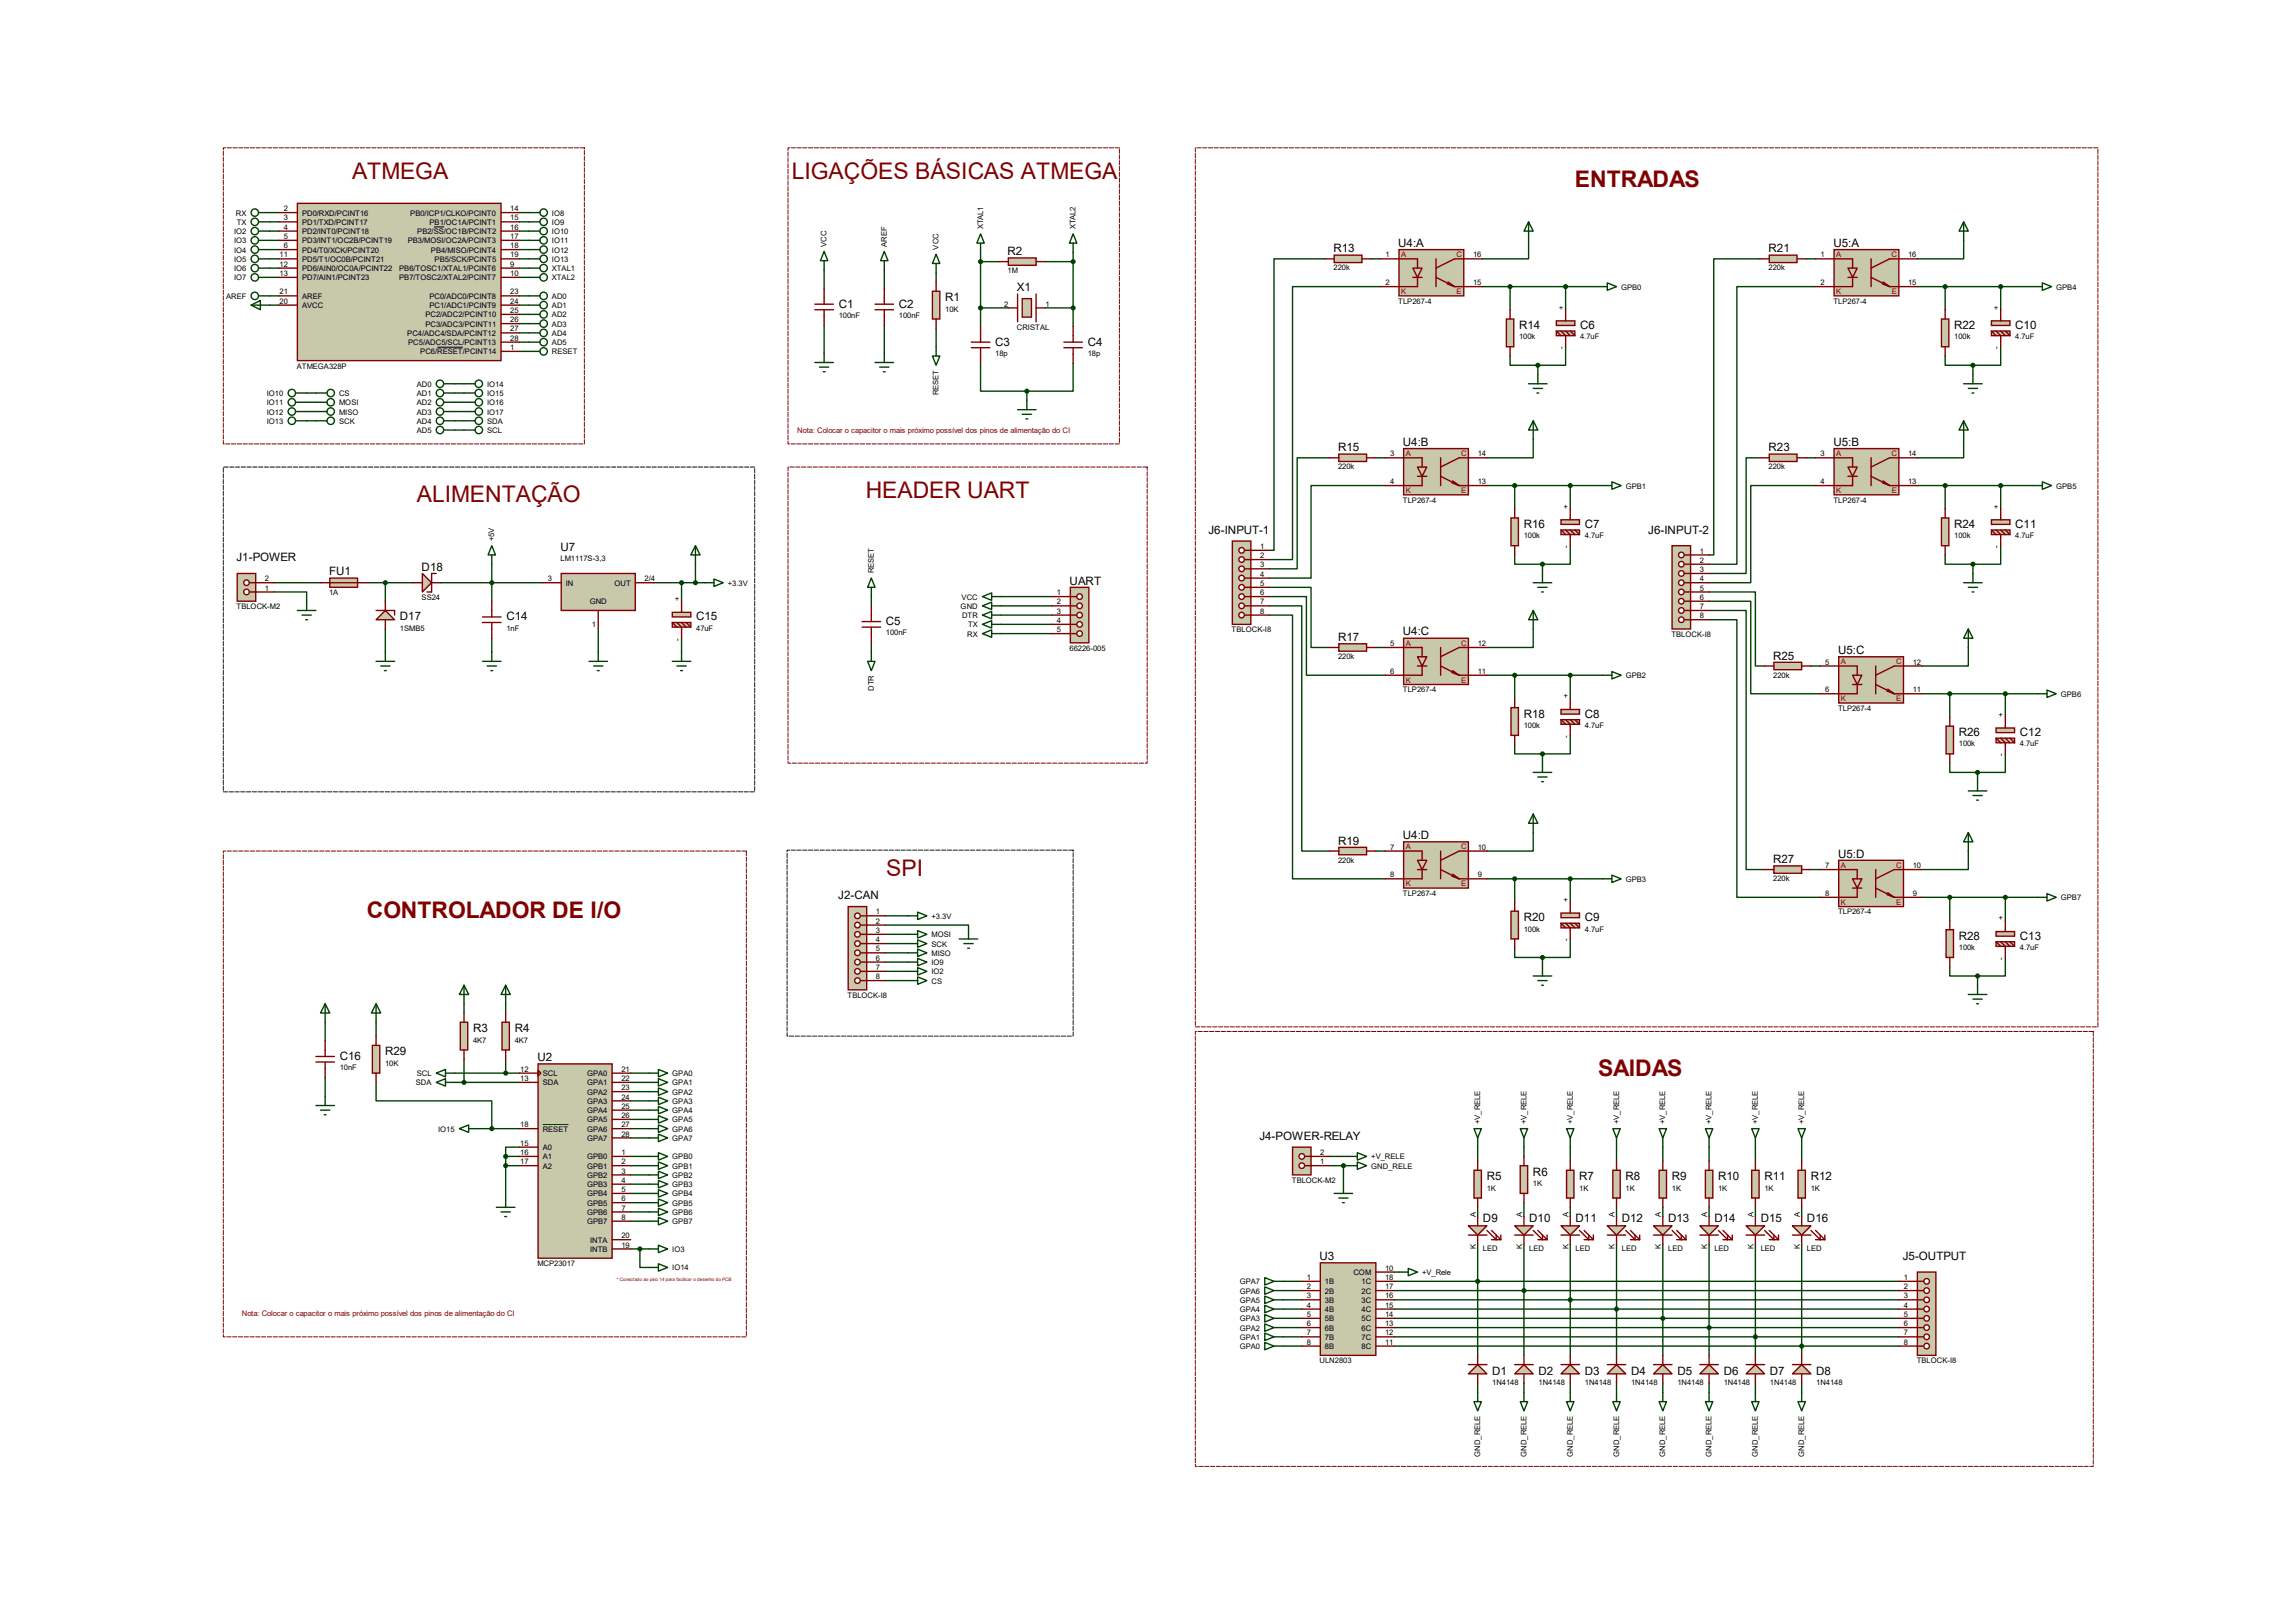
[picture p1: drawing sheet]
<svg xmlns="http://www.w3.org/2000/svg" width="420mm" height="297mm" viewBox="0 0 420 297" stroke-linecap="round" stroke-linejoin="round" font-family="sans-serif">
<defs><g id="words">
<g font-size="4.2" fill="#800000">
<text x="64.4" y="32.7">ATMEGA</text>
<text x="144.8" y="32.7">LIGAÇÕES BÁSICAS ATMEGA</text>
<text x="288.1" y="34.3">ENTRADAS</text>
<text x="76.2" y="91.8">ALIMENTAÇÃO</text>
<text x="158.4" y="91.1">HEADER UART</text>
<text x="162.1" y="160.2">SPI</text>
<text x="67.1" y="168.1">CONTROLADOR DE I/O</text>
<text x="292.3" y="196.9">SAIDAS</text>
</g>
<g font-size="2.1">
<text x="184.3" y="46.7">R2</text>
<text x="243.9" y="46.2">R13</text>
<text x="255.8" y="45.2">U4:A</text>
<text x="323.5" y="46.2">R21</text>
<text x="335.4" y="45.2">U5:A</text>
<text x="186" y="53.3">X1</text>
<text x="153.4" y="56.3">C1</text>
<text x="164.4" y="56.3">C2</text>
<text x="172.9" y="55.1">R1</text>
<text x="182" y="63.2">C3</text>
<text x="199" y="63.2">C4</text>
<text x="277.9" y="60.2">R14</text>
<text x="289.1" y="60.2">C6</text>
<text x="357.5" y="60.2">R22</text>
<text x="368.6" y="60.2">C10</text>
<text x="244.8" y="82.6">R15</text>
<text x="256.6" y="81.6">U4:B</text>
<text x="323.5" y="82.6">R23</text>
<text x="335.4" y="81.6">U5:B</text>
<text x="102.5" y="100.8">U7</text>
<text x="221.1" y="97.7">J6-INPUT-1</text>
<text x="278.7" y="96.6">R16</text>
<text x="289.9" y="96.6">C7</text>
<text x="301.5" y="97.7">J6-INPUT-2</text>
<text x="357.5" y="96.6">R24</text>
<text x="368.6" y="96.6">C11</text>
<text x="43.3" y="102.7">J1-POWER</text>
<text x="60.2" y="105.3">FU1</text>
<text x="77.1" y="104.4">D18</text>
<text x="195.7" y="107">UART</text>
<text x="73.2" y="113.5">D17</text>
<text x="92.6" y="113.5">C14</text>
<text x="127.3" y="113.5">C15</text>
<text x="162.1" y="114.4">C5</text>
<text x="244.8" y="117.3">R17</text>
<text x="256.6" y="116.3">U4:C</text>
<text x="336.2" y="119.7">U5:C</text>
<text x="324.4" y="120.7">R25</text>
<text x="278.7" y="131.3">R18</text>
<text x="289.9" y="131.3">C8</text>
<text x="358.3" y="134.7">R26</text>
<text x="369.5" y="134.7">C12</text>
<text x="244.8" y="154.6">R19</text>
<text x="256.6" y="153.5">U4:D</text>
<text x="324.4" y="157.9">R27</text>
<text x="336.2" y="156.9">U5:D</text>
<text x="153.3" y="164.5">J2-CAN</text>
<text x="278.7" y="168.6">R20</text>
<text x="289.9" y="168.6">C9</text>
<text x="358.3" y="172">R28</text>
<text x="369.5" y="172">C13</text>
<text x="86.5" y="188.9">R3</text>
<text x="94.1" y="188.9">R4</text>
<text x="62.1" y="194">C16</text>
<text x="70.4" y="193.1">R29</text>
<text x="98.3" y="194.2">U2</text>
<text x="230.4" y="208.6">J4-POWER-RELAY</text>
<text x="271.9" y="216">R5</text>
<text x="280.4" y="215.1">R6</text>
<text x="288.9" y="216">R7</text>
<text x="297.3" y="216">R8</text>
<text x="305.8" y="216">R9</text>
<text x="314.3" y="216">R10</text>
<text x="322.7" y="216">R11</text>
<text x="331.2" y="216">R12</text>
<text x="271.3" y="223.6">D9</text>
<text x="279.7" y="223.6">D10</text>
<text x="288.2" y="223.6">D11</text>
<text x="296.7" y="223.6">D12</text>
<text x="305.1" y="223.6">D13</text>
<text x="313.6" y="223.6">D14</text>
<text x="322.1" y="223.6">D15</text>
<text x="330.5" y="223.6">D16</text>
<text x="241.4" y="230.6">U3</text>
<text x="348.1" y="230.6">J5-OUTPUT</text>
<text x="273" y="251.5">D1</text>
<text x="281.4" y="251.5">D2</text>
<text x="289.9" y="251.5">D3</text>
<text x="298.4" y="251.5">D4</text>
<text x="306.8" y="251.5">D5</text>
<text x="315.3" y="251.5">D6</text>
<text x="323.8" y="251.5">D7</text>
<text x="332.2" y="251.5">D8</text>
</g>
<g font-size="1.4">
<text x="43.1" y="39.5">RX</text>
<text x="43.3" y="41.1">TX</text>
<text x="51.9" y="40.3">3</text>
<text x="51.9" y="38.7">2</text>
<text x="55.2" y="41.1">PD1/TXD/PCINT17</text>
<text x="55.2" y="39.5">PD0/RXD/PCINT16</text>
<text x="75.1" y="39.5">PB0/ICP1/CLKO/PCINT0</text>
<text x="78.6" y="41.1">PB1/OC1A/PCINT1</text>
<text x="93.3" y="38.7">14</text>
<text x="93.3" y="40.3">15</text>
<text x="101" y="39.5">IO8</text>
<text x="101" y="41.1">IO9</text>
<text x="179.8" y="42" transform="rotate(-90 179.8 42)">XTAL1</text>
<text x="196.8" y="42" transform="rotate(-90 196.8 42)">XTAL2</text>
<text x="42.8" y="47.9">IO5</text>
<text x="42.8" y="46.2">IO4</text>
<text x="42.8" y="44.5">IO3</text>
<text x="42.8" y="42.8">IO2</text>
<text x="51.1" y="47.1">11</text>
<text x="51.9" y="45.4">6</text>
<text x="51.9" y="43.7">5</text>
<text x="51.9" y="42">4</text>
<text x="55.2" y="47.9">PD5/T1/OC0B/PCINT21</text>
<text x="55.2" y="46.2">PD4/T0/XCK/PCINT20</text>
<text x="55.2" y="44.5">PD3/INT1/OC2B/PCINT19</text>
<text x="55.2" y="42.8">PD2/INT0/PCINT18</text>
<text x="74.6" y="44.5">PB3/MOSI/OC2A/PCINT3</text>
<text x="76.3" y="42.8">PB2/SS/OC1B/PCINT2</text>
<text x="78.8" y="46.2">PB4/MISO/PCINT4</text>
<text x="79.5" y="47.9">PB5/SCK/PCINT5</text>
<text x="93.3" y="43.7">17</text>
<text x="93.3" y="42">16</text>
<text x="93.3" y="45.4">18</text>
<text x="93.3" y="47.1">19</text>
<text x="101" y="42.8">IO10</text>
<text x="101" y="44.5">IO11</text>
<text x="101" y="46.2">IO12</text>
<text x="101" y="47.9">IO13</text>
<text x="151.2" y="45.2" transform="rotate(-90 151.2 45.2)">VCC</text>
<text x="162.2" y="45.2" transform="rotate(-90 162.2 45.2)">AREF</text>
<text x="171.7" y="45.7" transform="rotate(-90 171.7 45.7)">VCC</text>
<text x="253.4" y="47.1">1</text>
<text x="269.5" y="47.1">16</text>
<text x="333" y="47.1">1</text>
<text x="349" y="47.1">16</text>
<text x="42.8" y="51.3">IO7</text>
<text x="42.8" y="49.6">IO6</text>
<text x="51.1" y="48.8">12</text>
<text x="51.1" y="53.9">21</text>
<text x="51.1" y="50.5">13</text>
<text x="55.2" y="49.6">PD6/AIN0/OC0A/PCINT22</text>
<text x="55.2" y="51.3">PD7/AIN1/PCINT23</text>
<text x="73" y="51.3">PB7/TOSC2/XTAL2/PCINT7</text>
<text x="73" y="49.6">PB6/TOSC1/XTAL1/PCINT6</text>
<text x="93.3" y="50.5">10</text>
<text x="93.3" y="48.8">9</text>
<text x="93.3" y="53.9">23</text>
<text x="101" y="49.6">XTAL1</text>
<text x="101" y="51.3">XTAL2</text>
<text x="184.3" y="50">1M</text>
<text x="243.9" y="49.5">220k</text>
<text x="253.4" y="52.2">2</text>
<text x="269.5" y="52.2">15</text>
<text x="296.5" y="53">GPB0</text>
<text x="323.5" y="49.5">220k</text>
<text x="333" y="52.2">2</text>
<text x="349" y="52.2">15</text>
<text x="376.1" y="53">GPB4</text>
<text x="41.4" y="54.7">AREF</text>
<text x="51.1" y="55.6">20</text>
<text x="55.2" y="56.4">AVCC</text>
<text x="55.2" y="54.7">AREF</text>
<text x="77.8" y="59.8">PC3/ADC3/PCINT11</text>
<text x="77.8" y="58.1">PC2/ADC2/PCINT10</text>
<text x="78.6" y="56.4">PC1/ADC1/PCINT9</text>
<text x="78.6" y="54.7">PC0/ADC0/PCINT8</text>
<text x="93.3" y="59">26</text>
<text x="93.3" y="57.3">25</text>
<text x="93.3" y="55.6">24</text>
<text x="101" y="54.7">AD0</text>
<text x="101" y="56.4">AD1</text>
<text x="101" y="58.1">AD2</text>
<text x="101" y="59.8">AD3</text>
<text x="153.4" y="58.2">100nF</text>
<text x="164.4" y="58.2">100nF</text>
<text x="172.9" y="57">10K</text>
<text x="183.7" y="56.1">2</text>
<text x="191.2" y="56.1">1</text>
<text x="255.8" y="55.6">TLP267-4</text>
<text x="286" y="56.7" transform="rotate(-90 286 56.7)">+</text>
<text x="335.4" y="55.6">TLP267-4</text>
<text x="365.6" y="56.7" transform="rotate(-90 365.6 56.7)">+</text>
<text x="74.5" y="61.5">PC4/ADC4/SDA/PCINT12</text>
<text x="74.7" y="63.2">PC5/ADC5/SCL/PCINT13</text>
<text x="76.9" y="64.9">PC6/RESET/PCINT14</text>
<text x="93.3" y="64.1">1</text>
<text x="93.3" y="62.4">28</text>
<text x="93.3" y="60.7">27</text>
<text x="101" y="61.5">AD4</text>
<text x="101" y="63.2">AD5</text>
<text x="101" y="64.9">RESET</text>
<text x="182" y="65.2">18p</text>
<text x="186" y="60.3">CRISTAL</text>
<text x="199" y="65.2">18p</text>
<text x="277.9" y="62.1">100k</text>
<text x="286" y="63.9" transform="rotate(-90 286 63.9)">-</text>
<text x="289.1" y="62.1">4.7uF</text>
<text x="357.5" y="62.1">100k</text>
<text x="365.6" y="63.9" transform="rotate(-90 365.6 63.9)">-</text>
<text x="368.6" y="62.1">4.7uF</text>
<text x="54.3" y="67.4">ATMEGA328P</text>
<text x="76.2" y="70.8">AD0</text>
<text x="89.1" y="70.8">IO14</text>
<text x="48.8" y="72.5">IO10</text>
<text x="48.8" y="74.2">IO11</text>
<text x="48.8" y="75.9">IO12</text>
<text x="48.8" y="77.6">IO13</text>
<text x="62" y="72.5">CS</text>
<text x="62" y="74.2">MOSI</text>
<text x="62" y="75.9">MISO</text>
<text x="62" y="77.6">SCK</text>
<text x="76.2" y="72.5">AD1</text>
<text x="76.2" y="74.2">AD2</text>
<text x="76.2" y="75.9">AD3</text>
<text x="76.2" y="77.6">AD4</text>
<text x="89.1" y="72.5">IO15</text>
<text x="89.1" y="74.2">IO16</text>
<text x="89.1" y="75.9">IO17</text>
<text x="89.1" y="77.6">SDA</text>
<text x="171.7" y="72.3" transform="rotate(-90 171.7 72.3)">RESET</text>
<text x="76.2" y="79.2">AD5</text>
<text x="89.1" y="79.2">SCL</text>
<text x="254.3" y="83.5">3</text>
<text x="270.3" y="83.5">14</text>
<text x="333" y="83.5">3</text>
<text x="349" y="83.5">14</text>
<text x="244.8" y="85.9">220k</text>
<text x="254.3" y="88.6">4</text>
<text x="270.3" y="88.6">13</text>
<text x="297.4" y="89.4">GPB1</text>
<text x="323.5" y="85.9">220k</text>
<text x="333" y="88.6">4</text>
<text x="349" y="88.6">13</text>
<text x="376.1" y="89.4">GPB5</text>
<text x="256.6" y="92">TLP267-4</text>
<text x="286.9" y="93.1" transform="rotate(-90 286.9 93.1)">+</text>
<text x="335.4" y="92">TLP267-4</text>
<text x="365.6" y="93.1" transform="rotate(-90 365.6 93.1)">+</text>
<text x="90.4" y="99" transform="rotate(-90 90.4 99)">+5V</text>
<text x="230.5" y="100.5">1</text>
<text x="278.7" y="98.5">100k</text>
<text x="286.9" y="100.3" transform="rotate(-90 286.9 100.3)">-</text>
<text x="289.9" y="98.5">4.7uF</text>
<text x="310.9" y="101.3">1</text>
<text x="357.5" y="98.5">100k</text>
<text x="365.6" y="100.3" transform="rotate(-90 365.6 100.3)">-</text>
<text x="368.6" y="98.5">4.7uF</text>
<text x="48.5" y="106.4">2</text>
<text x="100.2" y="106.4">3</text>
<text x="102.5" y="102.7">LM1117S-3,3</text>
<text x="103.5" y="107.2">IN</text>
<text x="112.4" y="107.2">OUT</text>
<text x="117.9" y="106.4">2/4</text>
<text x="133.1" y="107.2">+3.3V</text>
<text x="159.8" y="104.9" transform="rotate(-90 159.8 104.9)">RESET</text>
<text x="230.5" y="102.2">2</text>
<text x="230.5" y="103.8">3</text>
<text x="230.5" y="105.5">4</text>
<text x="230.5" y="107.2">5</text>
<text x="310.9" y="103">2</text>
<text x="310.9" y="104.7">3</text>
<text x="310.9" y="106.4">4</text>
<text x="43.3" y="111.5">TBLOCK-M2</text>
<text x="48.5" y="108.1">1</text>
<text x="60.2" y="108.9">1A</text>
<text x="77.1" y="109.8">SS24</text>
<text x="107.9" y="110.6">GND</text>
<text x="124.3" y="110" transform="rotate(-90 124.3 110)">+</text>
<text x="175.7" y="111.4">GND</text>
<text x="175.9" y="109.7">VCC</text>
<text x="176" y="113.1">DTR</text>
<text x="193.3" y="108.9">1</text>
<text x="193.3" y="110.6">2</text>
<text x="193.3" y="112.3">3</text>
<text x="230.5" y="108.9">6</text>
<text x="230.5" y="110.6">7</text>
<text x="230.5" y="112.3">8</text>
<text x="310.9" y="108.1">5</text>
<text x="310.9" y="109.8">6</text>
<text x="310.9" y="111.5">7</text>
<text x="310.9" y="113.2">8</text>
<text x="73.2" y="115.4">1SMB5</text>
<text x="92.6" y="115.4">1nF</text>
<text x="108.2" y="114.7">1</text>
<text x="124.3" y="117.3" transform="rotate(-90 124.3 117.3)">-</text>
<text x="127.3" y="115.4">47uF</text>
<text x="162.1" y="116.3">100nF</text>
<text x="176.9" y="116.5">RX</text>
<text x="177.1" y="114.8">TX</text>
<text x="193.3" y="114">4</text>
<text x="193.3" y="115.7">5</text>
<text x="195.7" y="119.1">66226-005</text>
<text x="225.3" y="115.7">TBLOCK-I8</text>
<text x="254.3" y="118.2">5</text>
<text x="270.3" y="118.2">12</text>
<text x="305.7" y="116.5">TBLOCK-I8</text>
<text x="244.8" y="120.6">220k</text>
<text x="254.3" y="123.3">6</text>
<text x="270.3" y="123.3">11</text>
<text x="297.4" y="124.1">GPB2</text>
<text x="324.4" y="124">220k</text>
<text x="333.9" y="121.6">5</text>
<text x="349.9" y="121.6">12</text>
<text x="159.8" y="126.4" transform="rotate(-90 159.8 126.4)">DTR</text>
<text x="256.6" y="126.7">TLP267-4</text>
<text x="286.9" y="127.8" transform="rotate(-90 286.9 127.8)">+</text>
<text x="333.9" y="126.7">6</text>
<text x="336.2" y="130.1">TLP267-4</text>
<text x="349.9" y="126.7">11</text>
<text x="366.5" y="131.2" transform="rotate(-90 366.5 131.2)">+</text>
<text x="377" y="127.5">GPB6</text>
<text x="278.7" y="133.2">100k</text>
<text x="286.9" y="135" transform="rotate(-90 286.9 135)">-</text>
<text x="289.9" y="133.2">4.7uF</text>
<text x="358.3" y="136.6">100k</text>
<text x="369.5" y="136.6">4.7uF</text>
<text x="366.5" y="138.4" transform="rotate(-90 366.5 138.4)">-</text>
<text x="254.3" y="155.5">7</text>
<text x="270.3" y="155.5">10</text>
<text x="244.8" y="157.9">220k</text>
<text x="254.3" y="160.6">8</text>
<text x="270.3" y="160.6">9</text>
<text x="297.4" y="161.4">GPB3</text>
<text x="324.4" y="161.2">220k</text>
<text x="333.9" y="158.9">7</text>
<text x="349.9" y="158.9">10</text>
<text x="160.2" y="167.3">1</text>
<text x="256.6" y="164">TLP267-4</text>
<text x="286.9" y="165.1" transform="rotate(-90 286.9 165.1)">+</text>
<text x="333.9" y="164">8</text>
<text x="336.2" y="167.3">TLP267-4</text>
<text x="349.9" y="164">9</text>
<text x="377" y="164.8">GPB7</text>
<text x="160.2" y="169">2</text>
<text x="160.2" y="170.7">3</text>
<text x="160.2" y="172.4">4</text>
<text x="170.4" y="168.1">+3.3V</text>
<text x="170.4" y="171.5">MOSI</text>
<text x="170.4" y="173.2">SCK</text>
<text x="278.7" y="170.5">100k</text>
<text x="286.9" y="172.3" transform="rotate(-90 286.9 172.3)">-</text>
<text x="289.9" y="170.5">4.7uF</text>
<text x="358.3" y="173.9">100k</text>
<text x="366.5" y="168.4" transform="rotate(-90 366.5 168.4)">+</text>
<text x="369.5" y="173.9">4.7uF</text>
<text x="160.2" y="174.1">5</text>
<text x="160.2" y="175.8">6</text>
<text x="160.2" y="177.5">7</text>
<text x="160.2" y="179.2">8</text>
<text x="170.4" y="174.9">MISO</text>
<text x="170.4" y="176.6">IO9</text>
<text x="170.4" y="178.3">IO2</text>
<text x="366.5" y="175.7" transform="rotate(-90 366.5 175.7)">-</text>
<text x="155" y="182.6">TBLOCK-I8</text>
<text x="170.4" y="180">CS</text>
<text x="86.5" y="190.8">4K7</text>
<text x="94.1" y="190.8">4K7</text>
<text x="62.1" y="195.9">10nF</text>
<text x="70.4" y="195">10K</text>
<text x="76.2" y="196.9">SCL</text>
<text x="95.2" y="197.8">13</text>
<text x="95.2" y="196.1">12</text>
<text x="99.3" y="196.9">SCL</text>
<text x="107.4" y="196.9">GPA0</text>
<text x="113.7" y="196.1">21</text>
<text x="113.7" y="197.8">22</text>
<text x="123" y="196.9">GPA0</text>
<text x="76.1" y="198.6">SDA</text>
<text x="99.3" y="198.6">SDA</text>
<text x="107.4" y="198.6">GPA1</text>
<text x="107.4" y="200.3">GPA2</text>
<text x="107.4" y="202">GPA3</text>
<text x="107.4" y="203.7">GPA4</text>
<text x="113.7" y="199.5">23</text>
<text x="113.7" y="201.2">24</text>
<text x="113.7" y="202.9">25</text>
<text x="123" y="198.6">GPA1</text>
<text x="123" y="200.3">GPA2</text>
<text x="123" y="202">GPA3</text>
<text x="123" y="203.7">GPA4</text>
<text x="80.1" y="207.1">IO15</text>
<text x="95.2" y="209.7">15</text>
<text x="95.2" y="206.3">18</text>
<text x="99.3" y="207.1">RESET</text>
<text x="107.4" y="205.4">GPA5</text>
<text x="107.4" y="207.1">GPA6</text>
<text x="107.4" y="208.8">GPA7</text>
<text x="113.7" y="204.6">26</text>
<text x="113.7" y="206.3">27</text>
<text x="113.7" y="208">28</text>
<text x="123" y="205.4">GPA5</text>
<text x="123" y="207.1">GPA6</text>
<text x="123" y="208.8">GPA7</text>
<text x="270.8" y="205.7" transform="rotate(-90 270.8 205.7)">+V_RELE</text>
<text x="279.2" y="205.7" transform="rotate(-90 279.2 205.7)">+V_RELE</text>
<text x="287.7" y="205.7" transform="rotate(-90 287.7 205.7)">+V_RELE</text>
<text x="296.2" y="205.7" transform="rotate(-90 296.2 205.7)">+V_RELE</text>
<text x="304.6" y="205.7" transform="rotate(-90 304.6 205.7)">+V_RELE</text>
<text x="313.1" y="205.7" transform="rotate(-90 313.1 205.7)">+V_RELE</text>
<text x="321.6" y="205.7" transform="rotate(-90 321.6 205.7)">+V_RELE</text>
<text x="330" y="205.7" transform="rotate(-90 330 205.7)">+V_RELE</text>
<text x="95.2" y="211.4">16</text>
<text x="95.2" y="213.1">17</text>
<text x="99.3" y="210.5">A0</text>
<text x="99.3" y="212.2">A1</text>
<text x="99.3" y="213.9">A2</text>
<text x="107.4" y="212.2">GPB0</text>
<text x="107.4" y="213.9">GPB1</text>
<text x="107.4" y="215.6">GPB2</text>
<text x="113.7" y="211.4">1</text>
<text x="113.7" y="213.1">2</text>
<text x="113.7" y="214.8">3</text>
<text x="123" y="212.2">GPB0</text>
<text x="123" y="213.9">GPB1</text>
<text x="123" y="215.6">GPB2</text>
<text x="241.5" y="213.1">1</text>
<text x="241.5" y="211.4">2</text>
<text x="250.8" y="212.2">+V_RELE</text>
<text x="250.8" y="213.9">GND_RELE</text>
<text x="107.4" y="217.3">GPB3</text>
<text x="107.4" y="218.9">GPB4</text>
<text x="107.4" y="220.6">GPB5</text>
<text x="113.7" y="216.5">4</text>
<text x="113.7" y="218.1">5</text>
<text x="113.7" y="219.8">6</text>
<text x="113.7" y="221.5">7</text>
<text x="123" y="217.3">GPB3</text>
<text x="123" y="218.9">GPB4</text>
<text x="123" y="220.6">GPB5</text>
<text x="236.3" y="216.5">TBLOCK-M2</text>
<text x="271.9" y="217.9">1K</text>
<text x="280.4" y="217">1K</text>
<text x="288.9" y="217.9">1K</text>
<text x="297.3" y="217.9">1K</text>
<text x="305.8" y="217.9">1K</text>
<text x="314.3" y="217.9">1K</text>
<text x="322.7" y="217.9">1K</text>
<text x="331.2" y="217.9">1K</text>
<text x="107.4" y="222.3">GPB6</text>
<text x="107.4" y="224">GPB7</text>
<text x="107.9" y="227.4">INTA</text>
<text x="113.7" y="223.2">8</text>
<text x="113.7" y="226.6">20</text>
<text x="123" y="222.3">GPB6</text>
<text x="123" y="224">GPB7</text>
<text x="270" y="222.6" transform="rotate(-90 270 222.6)">A</text>
<text x="278.4" y="222.6" transform="rotate(-90 278.4 222.6)">A</text>
<text x="286.9" y="222.6" transform="rotate(-90 286.9 222.6)">A</text>
<text x="295.4" y="222.6" transform="rotate(-90 295.4 222.6)">A</text>
<text x="303.8" y="222.6" transform="rotate(-90 303.8 222.6)">A</text>
<text x="312.3" y="222.6" transform="rotate(-90 312.3 222.6)">A</text>
<text x="320.8" y="222.6" transform="rotate(-90 320.8 222.6)">A</text>
<text x="329.2" y="222.6" transform="rotate(-90 329.2 222.6)">A</text>
<text x="98.3" y="231.7">MCP23017</text>
<text x="107.9" y="229.1">INTB</text>
<text x="113.7" y="228.3">19</text>
<text x="123" y="229.1">IO3</text>
<text x="123" y="232.5">IO14</text>
<text x="247.6" y="233.3">COM</text>
<text x="253.4" y="232.5">10</text>
<text x="260.1" y="233.3">+V_Rele</text>
<text x="270" y="228.6" transform="rotate(-90 270 228.6)">K</text>
<text x="271.3" y="228.9">LED</text>
<text x="278.4" y="228.6" transform="rotate(-90 278.4 228.6)">K</text>
<text x="279.7" y="228.9">LED</text>
<text x="286.9" y="228.6" transform="rotate(-90 286.9 228.6)">K</text>
<text x="288.2" y="228.9">LED</text>
<text x="295.4" y="228.6" transform="rotate(-90 295.4 228.6)">K</text>
<text x="296.7" y="228.9">LED</text>
<text x="303.8" y="228.6" transform="rotate(-90 303.8 228.6)">K</text>
<text x="305.1" y="228.9">LED</text>
<text x="312.3" y="228.6" transform="rotate(-90 312.3 228.6)">K</text>
<text x="313.6" y="228.9">LED</text>
<text x="320.8" y="228.6" transform="rotate(-90 320.8 228.6)">K</text>
<text x="322.1" y="228.9">LED</text>
<text x="329.2" y="228.6" transform="rotate(-90 329.2 228.6)">K</text>
<text x="330.5" y="228.9">LED</text>
<text x="226.8" y="235">GPA7</text>
<text x="226.8" y="236.7">GPA6</text>
<text x="226.8" y="238.4">GPA5</text>
<text x="239.1" y="234.2">1</text>
<text x="239.1" y="235.9">2</text>
<text x="239.1" y="237.6">3</text>
<text x="239.1" y="239.3">4</text>
<text x="242.4" y="235">1B</text>
<text x="242.4" y="236.7">2B</text>
<text x="242.4" y="238.4">3B</text>
<text x="249" y="235">1C</text>
<text x="249" y="236.7">2C</text>
<text x="249" y="238.4">3C</text>
<text x="253.4" y="234.2">18</text>
<text x="253.4" y="235.9">17</text>
<text x="253.4" y="237.6">16</text>
<text x="253.4" y="239.3">15</text>
<text x="348.3" y="234.2">1</text>
<text x="348.3" y="235.9">2</text>
<text x="348.3" y="237.6">3</text>
<text x="348.3" y="239.3">4</text>
<text x="226.8" y="240.1">GPA4</text>
<text x="226.8" y="241.8">GPA3</text>
<text x="226.8" y="243.5">GPA2</text>
<text x="226.8" y="245.2">GPA1</text>
<text x="239.1" y="241">5</text>
<text x="239.1" y="242.7">6</text>
<text x="239.1" y="244.4">7</text>
<text x="242.4" y="240.1">4B</text>
<text x="242.4" y="241.8">5B</text>
<text x="242.4" y="243.5">6B</text>
<text x="242.4" y="245.2">7B</text>
<text x="249" y="240.1">4C</text>
<text x="249" y="241.8">5C</text>
<text x="249" y="243.5">6C</text>
<text x="249" y="245.2">7C</text>
<text x="253.4" y="241">14</text>
<text x="253.4" y="242.7">13</text>
<text x="253.4" y="244.4">12</text>
<text x="348.3" y="241">5</text>
<text x="348.3" y="242.7">6</text>
<text x="348.3" y="244.4">7</text>
<text x="226.8" y="246.9">GPA0</text>
<text x="239.1" y="246.1">8</text>
<text x="241.4" y="249.5">ULN2803</text>
<text x="242.4" y="246.9">8B</text>
<text x="249" y="246.9">8C</text>
<text x="253.4" y="246.1">11</text>
<text x="348.3" y="246.1">8</text>
<text x="350.6" y="249.5">TBLOCK-I8</text>
<text x="273" y="253.4">1N4148</text>
<text x="281.4" y="253.4">1N4148</text>
<text x="289.9" y="253.4">1N4148</text>
<text x="298.4" y="253.4">1N4148</text>
<text x="306.8" y="253.4">1N4148</text>
<text x="315.3" y="253.4">1N4148</text>
<text x="323.8" y="253.4">1N4148</text>
<text x="332.2" y="253.4">1N4148</text>
<text x="270.8" y="266.6" transform="rotate(-90 270.8 266.6)">GND_RELE</text>
<text x="279.2" y="266.6" transform="rotate(-90 279.2 266.6)">GND_RELE</text>
<text x="287.7" y="266.6" transform="rotate(-90 287.7 266.6)">GND_RELE</text>
<text x="296.2" y="266.6" transform="rotate(-90 296.2 266.6)">GND_RELE</text>
<text x="304.6" y="266.6" transform="rotate(-90 304.6 266.6)">GND_RELE</text>
<text x="313.1" y="266.6" transform="rotate(-90 313.1 266.6)">GND_RELE</text>
<text x="321.6" y="266.6" transform="rotate(-90 321.6 266.6)">GND_RELE</text>
<text x="330" y="266.6" transform="rotate(-90 330 266.6)">GND_RELE</text>
</g>
<g font-size="1.4" fill="#800000">
<text x="256.3" y="47.1">A</text>
<text x="266.4" y="47.1">C</text>
<text x="335.9" y="47.1">A</text>
<text x="346" y="47.1">C</text>
<text x="256.3" y="53.8">K</text>
<text x="266.4" y="53.8">E</text>
<text x="335.9" y="53.8">K</text>
<text x="346" y="53.8">E</text>
<text x="145.8" y="79.2">Nota: Colocar o capacitor o mais próximo possível dos pinos de alimentação do CI</text>
<text x="257.1" y="83.5">A</text>
<text x="267.3" y="83.5">C</text>
<text x="335.9" y="83.5">A</text>
<text x="346" y="83.5">C</text>
<text x="257.1" y="90.3">K</text>
<text x="267.3" y="90.3">E</text>
<text x="335.9" y="90.3">K</text>
<text x="346" y="90.3">E</text>
<text x="257.1" y="118.2">A</text>
<text x="267.3" y="118.2">C</text>
<text x="257.1" y="125">K</text>
<text x="267.3" y="125">E</text>
<text x="336.7" y="121.6">A</text>
<text x="346.8" y="121.6">C</text>
<text x="336.7" y="128.4">K</text>
<text x="346.9" y="128.4">E</text>
<text x="257.1" y="155.4">A</text>
<text x="267.3" y="155.4">C</text>
<text x="336.7" y="158.8">A</text>
<text x="346.8" y="158.8">C</text>
<text x="257.1" y="162.2">K</text>
<text x="267.3" y="162.2">E</text>
<text x="336.7" y="165.6">K</text>
<text x="346.9" y="165.6">E</text>
<text x="44.2" y="240.9">Nota: Colocar o capacitor o mais próximo possível dos pinos de alimentação do CI</text>
</g>
<text font-size=".8" fill="#800000" x="112.8" y="234.4">* Conectado ao pino 14 para facilicar o desenho do PCB</text>
</g></defs>
<g fill="none" stroke="#004000" stroke-width=".25">
<path d="M49.3 38.9h1.7M95 38.9h1.7M49.3 50.8h1.7M49.3 49.1h1.7M49.3 47.4h1.7M49.3 45.7h1.7M49.3 44h1.7M49.3 42.3h1.7M49.3 40.6h1.7M49.3 54.1h1.7M49.3 55.8h1.7M95 50.8h1.7"/>
<path d="M95 49.1h1.7M95 47.4h1.7M95 45.7h1.7M95 44h1.7M95 42.3h1.7M95 40.6h1.7M95 54.1h1.7M95 55.8h1.7M95 57.5h1.7M95 59.2h1.7M150.7 49.4v3.4M150.7 59.6v5"/>
<path d="M161.8 49.4v3.4M161.8 59.6v5M171.2 49.9v1.7M179.4 56.3h5M179.4 46.2v13.5M179.4 47.9h3.4M191.2 56.3h5.1M191.2 47.9h5.1M196.3 46.2v13.5M242.4 47.4h-9.4v53.3h-.8M250.8 47.4h1.7M252.5 52.5h-16.1v49.9h-4.2"/>
<path d="M271.1 52.5h21.2M276.2 52.5v4.2M279.6 44v3.4h-8.5M286.4 52.5v4.2M321.9 47.4h-8.4v54.2h-.9M330.4 47.4h1.7M332.1 52.5h-14.4v50.8h-5.1M350.7 52.5h21.2M355.8 52.5v4.2M359.2 44v3.4h-8.5M366 52.5v4.2M56.1 71.9h1.7"/>
<path d="M56.1 73.6h1.7M56.1 75.3h1.7M56.1 77h1.7M83.2 71.9h1.7M83.2 73.6h1.7M83.2 75.3h1.7M83.2 77h1.7M83.2 70.2h1.7M83.2 78.7h1.7M95 60.9h1.7M95 62.6h1.7M95 64.3h1.7"/>
<path d="M171.2 60.1v3.4M179.4 66.5v5.1h8.4M187.8 71.6v1.7M196.3 66.5v5.1h-8.5M276.2 65.2v1.6h5.1M281.3 66.8v1.7M286.4 63.5v3.3h-5.1M355.8 65.2v1.6h5.1M360.9 66.8v1.7M366 63.5v3.3h-5.1M243.2 83.8h-5.9v20.3h-5.1M251.7 83.8h1.7"/>
<path d="M253.4 88.9h-13.6v16.9h-7.6M272 88.9h21.2M277.1 88.9v4.2M280.5 80.4v3.4h-8.5M287.2 99.9v3.4h-5M287.2 88.9v4.2M321.9 83.8h-2.5v21.1h-6.8M330.4 83.8h1.7M332.1 88.9h-11.8v17.7h-7.7M350.7 88.9h21.2M355.8 88.9v4.2M359.2 80.4v3.4h-8.5"/>
<path d="M366 99.9v3.4h-5.1M366 88.9v4.2M50.2 108.3h5.9v1.7M50.2 106.6h8.4M67.1 106.6h8.5M70.5 106.6v3.4M70.5 115.1v4.2M80.6 106.6h18.7M90 103.3v6.7M90 116.8v2.5M109.4 115.1v4.2M119.6 106.6h9.3"/>
<path d="M124.7 106.6v3.4M124.7 116.8v2.5M127.2 103.3v3.3M159.4 109.2v1.7M159.4 117.6v1.7M183.1 109.2h9.3M183.1 110.9h9.3M183.1 114.3h9.3M183.1 116h9.3M183.1 112.6h9.3M232.2 107.5h7.6v11h3.4M232.2 109.2h6.8v14.4h14.4"/>
<path d="M232.2 110.9h5.9v44.8h5.1M232.2 112.6h4.2v48.2h17M251.7 118.5h1.7M277.1 101.6v1.7h5.1M280.5 115.1v3.4h-8.5M282.2 103.3v1.6M312.6 108.3h8.5v13.6h1.7M312.6 110h7.7v17h12.7M312.6 111.7h6.8v47.4h3.4M312.6 113.4h5.1v50.8h15.3M355.8 101.6v1.7h5.1M360 118.5v3.4h-8.4"/>
<path d="M360.9 103.3v1.6M272 123.6h21.2M277.1 136.3v1.7h5.1M277.1 123.6v4.2M282.2 138v1.7M287.2 134.6v3.4h-5M287.2 123.6v4.2M331.3 121.9h1.7M351.6 127h21.1M356.7 139.7v1.7h5M356.7 127v4.2M366.8 138v3.4h-5.1"/>
<path d="M366.8 127v4.2M251.7 155.7h1.7M280.5 152.4v3.3h-8.5M331.3 159.1h1.7M360 155.7v3.4h-8.4M361.7 141.4v1.6M161.9 169.3h15.3v.8M161.9 167.6h4.3M161.9 171h4.3M161.9 172.7h4.3M161.9 174.4h4.3M161.9 176.1h4.3"/>
<path d="M161.9 177.8h4.3M161.9 179.5h4.3M272 160.8h21.2M277.1 173.5v1.7h5.1M277.1 160.8v4.3M282.2 175.2v1.7M287.2 171.8v3.4h-5M287.2 160.8v4.3M351.6 164.2h21.1M356.7 176.9v1.7h5M356.7 164.2v4.2M361.7 178.6v1.7"/>
<path d="M366.8 175.2v3.4h-5.1M366.8 164.2v4.2M59.5 187.1v3.4M59.5 197.2v3.4M68.8 198.1v3.4h21.2v5M68.8 187.1v2.5M83.2 196.4h11.8M83.2 198.1h11.8M84.9 183.7v1.7M84.9 193.8v4.3M92.5 183.7v1.7M92.5 193.8v2.6"/>
<path d="M115.4 196.4h3.3M115.4 198.1h3.3M115.4 199.8h3.3M87.4 206.5h7.6M92.5 211.6h2.5M92.5 213.3h2.5M92.5 211.6v7.6M95 209.9h-2.5v1.7M115.4 201.5h3.3M115.4 203.2h3.3M115.4 204.9h3.3M115.4 206.5h3.3"/>
<path d="M115.4 208.2h3.3M115.4 211.6h3.3M115.4 213.3h3.3M115.4 215h3.3M115.4 216.7h3.3M115.4 218.4h3.3M243.2 211.6h3.4M243.2 213.3h3.4M245.7 213.3v3.4M270.3 209.9v2.6M278.8 209.9v1.7M287.2 209.9v2.6"/>
<path d="M295.7 209.9v2.6M304.2 209.9v2.6M312.6 209.9v2.6M321.1 209.9v2.6M329.6 209.9v2.6M115.4 220.1h3.3M115.4 221.8h3.3M115.4 223.5h3.3M115.4 228.6h3.3M117.1 228.6v3.3h1.6M234.7 239.6h3.4M234.7 234.5h3.4"/>
<path d="M234.7 236.2h3.4M234.7 237.9h3.4M255.1 232.8h.8M255.1 239.6h92.2M255.1 234.5h92.2M255.1 236.2h92.2M255.1 237.9h92.2M270.3 220.9v1.7M270.3 227.7v20.3M278.8 220.1v2.5M278.8 227.7v20.3M287.2 220.9v1.7"/>
<path d="M287.2 227.7v20.3M295.7 220.9v1.7M295.7 227.7v20.3M304.2 220.9v1.7M304.2 227.7v20.3M312.6 220.9v1.7M312.6 227.7v20.3M321.1 220.9v1.7M321.1 227.7v20.3M329.6 220.9v1.7M329.6 227.7v20.3M234.7 241.3h3.4"/>
<path d="M234.7 243h3.4M234.7 244.6h3.4M234.7 246.3h3.4M255.1 241.3h92.2M255.1 243h92.2M255.1 244.6h92.2M255.1 246.3h92.2M270.3 253.1v1.7M278.8 253.1v1.7M287.2 253.1v1.7M295.7 253.1v1.7M304.2 253.1v1.7"/>
<path d="M312.6 253.1v1.7M321.1 253.1v1.7M329.6 253.1v1.7"/>
</g>
<path d="M98.4 194.7h13.6v35.6h-13.6z" fill="#c8c8aa" stroke="#800000" stroke-width=".25"/>
<g fill="none" stroke="#800000" stroke-width=".25">
<path d="M95 196.4h3.4M95 198.1h3.4M98.4 195.9l.5 .5-.5 .5zM112 196.4h3.4M112 198.1h3.4M112 199.8h3.4M95 206.5h3.4M95 211.6h3.4M95 213.3h3.4M95 209.9h3.4M112 201.5h3.4M112 203.2h3.4"/>
<path d="M112 204.9h3.4M112 206.5h3.4M112 208.2h3.4M112 211.6h3.4M112 213.3h3.4M112 215h3.4M112 216.7h3.4M112 218.4h3.4M112 220.1h3.4M112 221.8h3.4M112 223.5h3.4M112 226.9h3.4"/>
<path d="M112 228.6h3.4"/>
</g>
<path d="M99.3 205.8h4.7" fill="none" stroke="#000" stroke-width=".18"/>
<path d="M144 155.6h52.3v34h-52.3z" fill="none" stroke="#000040" stroke-width=".18" stroke-dasharray=".8 .3"/>
<path d="M155.2 165.9h3.3v15.2h-3.3z" fill="#c8c8aa" stroke="#800000" stroke-width=".25"/>
<path d="M157.4 167.6h1.1" fill="none" stroke="#800000" stroke-width=".25"/>
<circle cx="156.8" cy="167.6" r=".51" fill="#fff" stroke="#800000" stroke-width=".25"/>
<path d="M157.4 169.3h1.1" fill="none" stroke="#800000" stroke-width=".25"/>
<circle cx="156.8" cy="169.3" r=".51" fill="#fff" stroke="#800000" stroke-width=".25"/>
<path d="M157.4 171h1.1" fill="none" stroke="#800000" stroke-width=".25"/>
<circle cx="156.8" cy="171" r=".51" fill="#fff" stroke="#800000" stroke-width=".25"/>
<path d="M157.4 172.7h1.1" fill="none" stroke="#800000" stroke-width=".25"/>
<circle cx="156.8" cy="172.7" r=".51" fill="#fff" stroke="#800000" stroke-width=".25"/>
<path d="M157.4 174.4h1.1" fill="none" stroke="#800000" stroke-width=".25"/>
<circle cx="156.8" cy="174.4" r=".51" fill="#fff" stroke="#800000" stroke-width=".25"/>
<path d="M157.4 176.1h1.1" fill="none" stroke="#800000" stroke-width=".25"/>
<circle cx="156.8" cy="176.1" r=".51" fill="#fff" stroke="#800000" stroke-width=".25"/>
<path d="M157.4 177.8h1.1" fill="none" stroke="#800000" stroke-width=".25"/>
<circle cx="156.8" cy="177.8" r=".51" fill="#fff" stroke="#800000" stroke-width=".25"/>
<path d="M157.4 179.5h1.1" fill="none" stroke="#800000" stroke-width=".25"/>
<circle cx="156.8" cy="179.5" r=".51" fill="#fff" stroke="#800000" stroke-width=".25"/>
<path d="M158.5 167.6h3.4M158.5 169.3h3.4M158.5 171h3.4M158.5 172.7h3.4M158.5 174.4h3.4M158.5 176.1h3.4M158.5 177.8h3.4M158.5 179.5h3.4" fill="none" stroke="#800000" stroke-width=".25"/>
<g fill="none" stroke="#004000" stroke-width=".25">
<path d="M166.2 167.6h1.7M166.2 171h1.7M166.2 172.7h1.7M166.2 174.4h1.7M166.2 176.1h1.7M166.2 177.8h1.7M166.2 179.5h1.7M167.9 166.9l1.6 .7-1.6 .7zM167.9 170.3l1.6 .7-1.6 .7zM167.9 172l1.6 .7-1.6 .7zM167.9 173.7l1.6 .7-1.6 .6zM167.9 175.4l1.6 .7-1.6 .6z"/>
<path d="M167.9 177.1l1.6 .7-1.6 .6zM167.9 178.8l1.6 .7-1.6 .6zM175.5 171.8h3.4M176.3 172.7h1.7M177 173.5h.3M177.2 170.1v1.7"/>
</g>
<path d="M144.1 85.5h65.7v54.2h-65.7z" fill="none" stroke="#800000" stroke-width=".18" stroke-dasharray=".8 .3"/>
<path d="M195.8 107.5h3.4v10.1h-3.4z" fill="#c8c8aa" stroke="#800000" stroke-width=".25"/>
<path d="M195.8 109.2h1.2" fill="none" stroke="#800000" stroke-width=".25"/>
<circle cx="197.5" cy="109.2" r=".51" fill="#fff" stroke="#800000" stroke-width=".25"/>
<path d="M195.8 110.9h1.2" fill="none" stroke="#800000" stroke-width=".25"/>
<circle cx="197.5" cy="110.9" r=".51" fill="#fff" stroke="#800000" stroke-width=".25"/>
<path d="M195.8 112.6h1.2" fill="none" stroke="#800000" stroke-width=".25"/>
<circle cx="197.5" cy="112.6" r=".51" fill="#fff" stroke="#800000" stroke-width=".25"/>
<path d="M195.8 114.3h1.2" fill="none" stroke="#800000" stroke-width=".25"/>
<circle cx="197.5" cy="114.3" r=".51" fill="#fff" stroke="#800000" stroke-width=".25"/>
<path d="M195.8 116h1.2" fill="none" stroke="#800000" stroke-width=".25"/>
<circle cx="197.5" cy="116" r=".51" fill="#fff" stroke="#800000" stroke-width=".25"/>
<path d="M157.7 114.8h3.4M157.7 113.7h3.4M159.4 110.9v2.8M159.4 114.8v2.8M192.4 109.2h3.4M192.4 110.9h3.4M192.4 112.6h3.4M192.4 114.3h3.4M192.4 116h3.4" fill="none" stroke="#800000" stroke-width=".25"/>
<path d="M159.4 105.8l.7 1.7h-1.4zM159.4 107.5v1.7M179.7 109.2l1.7-.7v1.4zM179.7 110.9l1.7-.7v1.3zM179.7 114.3l1.7-.7v1.3zM179.7 116l1.7-.7v1.3zM181.4 109.2h1.7M181.4 110.9h1.7M181.4 114.3h1.7M181.4 116h1.7" fill="none" stroke="#004000" stroke-width=".25"/>
<path d="M54.4 37.2h37.3v28.8h-37.3z" fill="#c8c8aa" stroke="#800000" stroke-width=".25"/>
<g fill="none" stroke="#800000" stroke-width=".25">
<path d="M51 38.9h3.4M91.7 38.9h3.3M51 40.6h3.4M51 44h3.4M51 42.3h3.4M51 49.1h3.4M51 47.4h3.4M51 45.7h3.4M51 50.8h3.4M51 55.8h3.4M51 54.1h3.4M91.7 40.6h3.3"/>
<path d="M91.7 44h3.3M91.7 42.3h3.3M91.7 49.1h3.3M91.7 47.4h3.3M91.7 45.7h3.3M91.7 50.8h3.3M91.7 59.2h3.3M91.7 57.5h3.3M91.7 55.8h3.3M91.7 54.1h3.3M91.7 64.3h3.3M91.7 62.6h3.3"/>
<path d="M91.7 60.9h3.3"/>
</g>
<path d="M79.4 41.5h1.8M80 63.5h4.7" fill="none" stroke="#000" stroke-width=".18"/>
<g fill="none" stroke="#004000" stroke-width=".25">
<path d="M96.7 38.9h2.1M45.9 55.8l1.7-.8v1.7zM45.9 55.8h3.4M47.3 50.8h2M47.3 49.1h2M47.3 47.4h2M47.3 45.7h2M47.3 44h2M47.3 42.3h2M47.3 54.1h2M96.7 47.4h2.1M96.7 45.7h2.1"/>
<path d="M96.7 44h2.1M96.7 42.3h2.1M96.7 40.6h2.1M96.7 54.1h2.1M96.7 55.8h2.1M96.7 57.5h2.1M96.7 59.2h2.1M54.1 71.9h2M54.1 73.6h2M54.1 75.3h2M54.1 77h2M57.8 71.9h2"/>
<path d="M57.8 73.6h2M57.8 75.3h2M57.8 77h2M81.2 71.9h2M81.2 73.6h2M81.2 75.3h2M81.2 77h2M81.2 70.2h2M81.2 78.7h2M84.9 71.9h2M84.9 73.6h2M84.9 75.3h2"/>
<path d="M84.9 77h2M84.9 70.2h2M84.9 78.7h2M96.7 60.9h2.1M96.7 62.6h2.1M96.7 64.3h2.1"/>
<circle cx="99.4" cy="38.9" r=".68"/>
<circle cx="46.6" cy="49.1" r=".68"/>
<circle cx="46.6" cy="47.4" r=".68"/>
<circle cx="46.6" cy="54.1" r=".68"/>
<circle cx="46.6" cy="50.8" r=".68"/>
<circle cx="46.6" cy="44" r=".68"/>
<circle cx="46.6" cy="45.7" r=".68"/>
<circle cx="46.6" cy="42.3" r=".68"/>
<circle cx="99.4" cy="42.3" r=".68"/>
<circle cx="99.4" cy="40.6" r=".68"/>
<circle cx="99.4" cy="54.1" r=".68"/>
<circle cx="99.4" cy="59.2" r=".68"/>
<circle cx="99.4" cy="45.7" r=".68"/>
<circle cx="99.4" cy="47.4" r=".68"/>
<circle cx="99.4" cy="44" r=".68"/>
<circle cx="99.4" cy="55.8" r=".68"/>
<circle cx="99.4" cy="57.5" r=".68"/>
<circle cx="53.4" cy="77" r=".68"/>
<circle cx="53.4" cy="75.3" r=".68"/>
<circle cx="53.4" cy="71.9" r=".68"/>
<circle cx="53.4" cy="73.6" r=".68"/>
<circle cx="60.5" cy="77" r=".68"/>
<circle cx="60.5" cy="73.6" r=".68"/>
<circle cx="60.5" cy="71.9" r=".68"/>
<circle cx="60.5" cy="75.3" r=".68"/>
<circle cx="80.5" cy="77" r=".68"/>
<circle cx="80.5" cy="71.9" r=".68"/>
<circle cx="80.5" cy="73.6" r=".68"/>
<circle cx="80.5" cy="78.7" r=".68"/>
<circle cx="80.5" cy="75.3" r=".68"/>
<circle cx="80.5" cy="70.2" r=".68"/>
<circle cx="87.6" cy="77" r=".68"/>
<circle cx="87.6" cy="73.6" r=".68"/>
<circle cx="87.6" cy="75.3" r=".68"/>
<circle cx="87.6" cy="78.7" r=".68"/>
<circle cx="87.6" cy="70.2" r=".68"/>
<circle cx="87.6" cy="71.9" r=".68"/>
<circle cx="99.4" cy="60.9" r=".68"/>
<circle cx="99.4" cy="64.3" r=".68"/>
<circle cx="99.4" cy="62.6" r=".68"/>
</g>
<path d="M40.9 27.1h66v54.1h-66z" fill="none" stroke="#800000" stroke-width=".18" stroke-dasharray=".8 .3"/>
<path d="M170.6 53.3h1.3v5.1h-1.3z" fill="#c8c8aa" stroke="#800000" stroke-width=".25"/>
<g fill="none" stroke="#800000" stroke-width=".25">
<path d="M149.1 55.7h3.3M149.1 56.7h3.3M150.7 52.8v2.9M150.7 56.7v2.9M171.2 51.6v1.7M171.2 58.4v1.7M179.4 59.7v2.9M186.1 53.8v5.1M189.5 53.8v5.1M196.3 59.7v2.9M177.7 63.6h3.4M177.7 62.6h3.4"/>
<path d="M179.4 63.6v2.9M194.6 63.6h3.4M194.6 62.6h3.4M196.3 63.6v2.9"/>
</g>
<path d="M150.7 46l.7 1.7h-1.3zM150.7 47.7v1.7M171.2 46.5l.7 1.7h-1.3zM171.2 48.2v1.7M149.1 66.3h3.3M149.9 67.2h1.7M150.6 68h.3M150.7 64.6v1.7M170.6 65.2h1.3l-.7 1.6zM171.2 63.5v1.7" fill="none" stroke="#004000" stroke-width=".25"/>
<path d="M187 54.7h1.7v3.3h-1.7z" fill="#c8c8aa" stroke="#800000" stroke-width=".25"/>
<path d="M184.4 56.3h1.7M189.5 56.3h1.7" fill="none" stroke="#800000" stroke-width=".25"/>
<path d="M179.4 42.8l.6 1.7h-1.3zM179.4 44.5v1.7M196.3 42.8l.7 1.7h-1.4zM196.3 44.5v1.7M186.1 75h3.4M187 75.8h1.7M187.7 76.7h.3M187.8 73.3v1.7" fill="none" stroke="#004000" stroke-width=".25"/>
<g fill="#004000" stroke="#004000" stroke-width=".25">
<circle cx="187.8" cy="71.6" r=".34"/>
<circle cx="196.3" cy="56.3" r=".34"/>
<circle cx="179.4" cy="56.3" r=".34"/>
</g>
<path d="M184.4 47.2h5.1v1.4h-5.1z" fill="#c8c8aa" stroke="#800000" stroke-width=".25"/>
<path d="M160.1 55.7h3.3M160.1 56.7h3.3M161.8 52.8v2.9M161.8 56.7v2.9M182.8 47.9h1.6M189.5 47.9h1.7" fill="none" stroke="#800000" stroke-width=".25"/>
<g fill="#004000" stroke="#004000" stroke-width=".25">
<circle cx="179.4" cy="47.9" r=".34"/>
<circle cx="196.3" cy="47.9" r=".34"/>
</g>
<g fill="none" stroke="#004000" stroke-width=".25">
<path d="M47.3 38.9h2M47.3 40.6h2M96.7 49.1h2.1M96.7 50.8h2.1M161.8 46l.6 1.7h-1.3zM161.8 47.7v1.7M160.1 66.3h3.3M160.9 67.2h1.7M161.6 68h.3M161.8 64.6v1.7M54.4 111.7h3.4M55.2 112.6h1.7"/>
<path d="M55.9 113.4h.4M56.1 110v1.7"/>
<circle cx="46.6" cy="38.9" r=".68"/>
<circle cx="46.6" cy="40.6" r=".68"/>
<circle cx="99.4" cy="49.1" r=".68"/>
<circle cx="99.4" cy="50.8" r=".68"/>
</g>
<path d="M144.1 27.1h60.7v54.1h-60.7z" fill="none" stroke="#800000" stroke-width=".18" stroke-dasharray=".8 .3"/>
<path d="M40.9 85.5h97.1v59.4h-97.1z" fill="none" stroke="#000040" stroke-width=".18" stroke-dasharray=".8 .3"/>
<path d="M43.4 104.9h3.4v5.1h-3.4z" fill="#c8c8aa" stroke="#800000" stroke-width=".25"/>
<path d="M45.6 108.3h1.2" fill="none" stroke="#800000" stroke-width=".25"/>
<circle cx="45.1" cy="108.3" r=".51" fill="#fff" stroke="#800000" stroke-width=".25"/>
<path d="M45.6 106.6h1.2" fill="none" stroke="#800000" stroke-width=".25"/>
<circle cx="45.1" cy="106.6" r=".51" fill="#fff" stroke="#800000" stroke-width=".25"/>
<path d="M46.8 108.3h3.4M46.8 106.6h3.4" fill="none" stroke="#800000" stroke-width=".25"/>
<g fill="none" stroke="#004000" stroke-width=".25">
<path d="M90 99.9l.6 1.7h-1.3zM127.2 99.9l.9 1.7h-1.7zM127.2 99.9v3.4M90 101.6v1.7M128.9 106.6h1.7M130.6 106l1.7 .6-1.7 .7zM159.4 119.3v1.7M179.7 112.6l1.7-.7v1.3zM181.4 112.6h1.7M158.7 121h1.4l-.7 1.7zM79.8 196.4l1.7-.7v1.4zM79.8 198.1l1.7-.7v1.4z"/>
<path d="M81.5 196.4h1.7M81.5 198.1h1.7M118.7 196.4h1.7M118.7 198.1h1.7M118.7 199.8h1.7M120.4 195.7l1.7 .7-1.7 .7zM120.4 197.4l1.7 .7-1.7 .7zM120.4 199.1l1.7 .7-1.7 .6zM84 206.5l1.7-.6v1.3zM85.7 206.5h1.7M118.7 201.5h1.7M118.7 203.2h1.7"/>
<path d="M118.7 204.9h1.7M118.7 206.5h1.7M118.7 208.2h1.7M118.7 211.6h1.7M118.7 213.3h1.7M118.7 215h1.7M118.7 216.7h1.7M118.7 218.4h1.7M120.4 200.8l1.7 .7-1.7 .6zM120.4 202.5l1.7 .7-1.7 .6zM120.4 204.2l1.7 .7-1.7 .6zM120.4 205.9l1.7 .6-1.7 .7z"/>
<path d="M120.4 207.6l1.7 .6-1.7 .7zM120.4 210.9l1.7 .7-1.7 .7zM120.4 212.6l1.7 .7-1.7 .7zM120.4 214.3l1.7 .7-1.7 .7zM120.4 216l1.7 .7-1.7 .7zM120.4 217.7l1.7 .7-1.7 .7zM120.4 219.4l1.7 .7-1.7 .7zM118.7 220.1h1.7M118.7 221.8h1.7M118.7 223.5h1.7M118.7 228.6h1.7M120.4 221.1l1.7 .7-1.7 .7z"/>
<path d="M120.4 222.8l1.7 .7-1.7 .7zM120.4 227.9l1.7 .7-1.7 .6z"/>
</g>
<path d="M241.5 231.1h10.2v16.9h-10.2z" fill="#c8c8aa" stroke="#800000" stroke-width=".25"/>
<g fill="none" stroke="#800000" stroke-width=".25">
<path d="M238.1 234.5h3.4M238.1 236.2h3.4M238.1 237.9h3.4M238.1 239.6h3.4M251.7 234.5h3.4M251.7 236.2h3.4M251.7 237.9h3.4M251.7 239.6h3.4M251.7 232.8h3.4M238.1 241.3h3.4M238.1 243h3.4M238.1 244.6h3.4"/>
<path d="M238.1 246.3h3.4M251.7 241.3h3.4M251.7 243h3.4M251.7 244.6h3.4M251.7 246.3h3.4"/>
</g>
<g fill="none" stroke="#004000" stroke-width=".25">
<path d="M231.4 238.9l1.6 .7-1.6 .6zM231.4 233.8l1.6 .7-1.6 .7zM231.4 235.5l1.6 .7-1.6 .7zM231.4 237.2l1.6 .7-1.6 .6zM233 239.6h1.7M233 234.5h1.7M233 236.2h1.7M233 237.9h1.7M255.9 232.8h1.7M257.6 232.1l1.7 .7-1.7 .7zM231.4 240.6l1.6 .7-1.6 .6zM231.4 242.3l1.6 .7-1.6 .6z"/>
<path d="M231.4 244l1.6 .6-1.6 .7zM231.4 245.7l1.6 .6-1.6 .7zM233 241.3h1.7M233 243h1.7M233 244.6h1.7M233 246.3h1.7"/>
</g>
<path d="M270.3 249.7l1.7 1.7h-3.4z" fill="#c8c8aa" stroke="#800000" stroke-width=".25"/>
<path d="M268.6 249.7h3.4M270.3 248v1.7M270.3 251.4v1.7" fill="none" stroke="#800000" stroke-width=".25"/>
<path d="M277.1 251.4l1.7-1.7 1.7 1.7z" fill="#c8c8aa" stroke="#800000" stroke-width=".25"/>
<path d="M277.1 249.7h3.4M278.8 248v1.7M278.8 251.4v1.7" fill="none" stroke="#800000" stroke-width=".25"/>
<path d="M285.5 251.4l1.7-1.7 1.7 1.7z" fill="#c8c8aa" stroke="#800000" stroke-width=".25"/>
<path d="M285.5 249.7h3.4M287.2 248v1.7M287.2 251.4v1.7" fill="none" stroke="#800000" stroke-width=".25"/>
<path d="M294 251.4l1.7-1.7 1.7 1.7z" fill="#c8c8aa" stroke="#800000" stroke-width=".25"/>
<path d="M294 249.7h3.4M295.7 248v1.7M295.7 251.4v1.7" fill="none" stroke="#800000" stroke-width=".25"/>
<path d="M302.5 251.4l1.7-1.7 1.7 1.7z" fill="#c8c8aa" stroke="#800000" stroke-width=".25"/>
<path d="M302.5 249.7h3.4M304.2 248v1.7M304.2 251.4v1.7" fill="none" stroke="#800000" stroke-width=".25"/>
<path d="M310.9 251.4l1.7-1.7 1.7 1.7z" fill="#c8c8aa" stroke="#800000" stroke-width=".25"/>
<path d="M310.9 249.7h3.4M312.6 248v1.7M312.6 251.4v1.7" fill="none" stroke="#800000" stroke-width=".25"/>
<path d="M319.4 251.4l1.7-1.7 1.7 1.7z" fill="#c8c8aa" stroke="#800000" stroke-width=".25"/>
<path d="M319.4 249.7h3.4M321.1 248v1.7M321.1 251.4v1.7" fill="none" stroke="#800000" stroke-width=".25"/>
<path d="M327.9 251.4l1.7-1.7 1.7 1.7z" fill="#c8c8aa" stroke="#800000" stroke-width=".25"/>
<path d="M327.9 249.7h3.4M329.6 248v1.7M329.6 251.4v1.7" fill="none" stroke="#800000" stroke-width=".25"/>
<g fill="#004000" stroke="#004000" stroke-width=".25">
<circle cx="270.3" cy="234.5" r=".34"/>
<circle cx="278.8" cy="236.2" r=".34"/>
<circle cx="287.2" cy="237.9" r=".34"/>
<circle cx="295.7" cy="239.6" r=".34"/>
<circle cx="304.2" cy="241.3" r=".34"/>
<circle cx="312.6" cy="243" r=".34"/>
<circle cx="321.1" cy="244.6" r=".34"/>
<circle cx="329.6" cy="246.3" r=".34"/>
</g>
<g fill="none" stroke="#004000" stroke-width=".25">
<path d="M269.6 256.5h1.4l-.7 1.7zM270.3 254.8v1.7M278.1 256.5h1.3l-.6 1.7zM278.8 254.8v1.7M286.6 256.5h1.3l-.7 1.7zM287.2 254.8v1.7M295 256.5h1.4l-.7 1.7zM295.7 254.8v1.7M303.5 256.5h1.3l-.6 1.7zM304.2 254.8v1.7M312 256.5h1.3l-.7 1.7zM312.6 254.8v1.7"/>
<path d="M320.4 256.5h1.4l-.7 1.7zM321.1 254.8v1.7M328.9 256.5h1.3l-.6 1.7zM329.6 254.8v1.7"/>
</g>
<path d="M268.6 224.3h3.4l-1.7 1.7z" fill="#c8c8aa" stroke="#800000" stroke-width=".25"/>
<path d="M268.6 226h3.4M270.3 222.6v1.7M270.3 226v1.7M272 225.2l1.7 1.7v-.9M272.8 225.2l1.7 1.7M272.8 226.9h1.7M274.5 226v.9" fill="none" stroke="#800000" stroke-width=".25"/>
<path d="M269.6 214.2h1.4v5h-1.4z" fill="#c8c8aa" stroke="#800000" stroke-width=".25"/>
<path d="M270.3 212.5v1.7M270.3 219.2v1.7" fill="none" stroke="#800000" stroke-width=".25"/>
<path d="M269.6 206.5h1.4l-.7 1.7zM270.3 208.2v1.7" fill="none" stroke="#004000" stroke-width=".25"/>
<path d="M277.1 224.3h3.4l-1.7 1.7z" fill="#c8c8aa" stroke="#800000" stroke-width=".25"/>
<path d="M277.1 226h3.4M278.8 222.6v1.7M278.8 226v1.7M280.5 225.2l1.7 1.7v-.9M281.3 225.2l1.7 1.7M281.3 226.9h1.7M283 226v.9" fill="none" stroke="#800000" stroke-width=".25"/>
<path d="M278.1 213.3h1.3v5.1h-1.3z" fill="#c8c8aa" stroke="#800000" stroke-width=".25"/>
<path d="M278.8 211.6v1.7M278.8 218.4v1.7" fill="none" stroke="#800000" stroke-width=".25"/>
<path d="M278.1 206.5h1.3l-.6 1.7zM278.8 208.2v1.7" fill="none" stroke="#004000" stroke-width=".25"/>
<path d="M285.5 224.3h3.4l-1.7 1.7z" fill="#c8c8aa" stroke="#800000" stroke-width=".25"/>
<path d="M285.5 226h3.4M287.2 222.6v1.7M287.2 226v1.7M288.9 225.2l1.7 1.7v-.9M289.8 225.2l1.7 1.7M289.8 226.9h1.7M291.5 226v.9" fill="none" stroke="#800000" stroke-width=".25"/>
<path d="M286.6 214.2h1.3v5h-1.3z" fill="#c8c8aa" stroke="#800000" stroke-width=".25"/>
<path d="M287.2 212.5v1.7M287.2 219.2v1.7" fill="none" stroke="#800000" stroke-width=".25"/>
<path d="M286.6 206.5h1.3l-.7 1.7zM287.2 208.2v1.7" fill="none" stroke="#004000" stroke-width=".25"/>
<path d="M294 224.3h3.4l-1.7 1.7z" fill="#c8c8aa" stroke="#800000" stroke-width=".25"/>
<path d="M294 226h3.4M295.7 222.6v1.7M295.7 226v1.7M297.4 225.2l1.7 1.7v-.9M298.2 225.2l1.7 1.7M298.2 226.9h1.7M299.9 226v.9" fill="none" stroke="#800000" stroke-width=".25"/>
<path d="M295 214.2h1.4v5h-1.4z" fill="#c8c8aa" stroke="#800000" stroke-width=".25"/>
<path d="M295.7 212.5v1.7M295.7 219.2v1.7" fill="none" stroke="#800000" stroke-width=".25"/>
<path d="M295 206.5h1.4l-.7 1.7zM295.7 208.2v1.7" fill="none" stroke="#004000" stroke-width=".25"/>
<path d="M302.5 224.3h3.4l-1.7 1.7z" fill="#c8c8aa" stroke="#800000" stroke-width=".25"/>
<path d="M302.5 226h3.4M304.2 222.6v1.7M304.2 226v1.7M305.9 225.2l1.7 1.7v-.9M306.7 225.2l1.7 1.7M306.7 226.9h1.7M308.4 226v.9" fill="none" stroke="#800000" stroke-width=".25"/>
<path d="M303.5 214.2h1.3v5h-1.3z" fill="#c8c8aa" stroke="#800000" stroke-width=".25"/>
<path d="M304.2 212.5v1.7M304.2 219.2v1.7" fill="none" stroke="#800000" stroke-width=".25"/>
<path d="M303.5 206.5h1.3l-.6 1.7zM304.2 208.2v1.7" fill="none" stroke="#004000" stroke-width=".25"/>
<path d="M310.9 224.3h3.4l-1.7 1.7z" fill="#c8c8aa" stroke="#800000" stroke-width=".25"/>
<path d="M310.9 226h3.4M312.6 222.6v1.7M312.6 226v1.7M314.3 225.2l1.7 1.7v-.9M315.2 225.2l1.7 1.7M315.2 226.9h1.7M316.9 226v.9" fill="none" stroke="#800000" stroke-width=".25"/>
<path d="M312 214.2h1.3v5h-1.3z" fill="#c8c8aa" stroke="#800000" stroke-width=".25"/>
<path d="M312.6 212.5v1.7M312.6 219.2v1.7" fill="none" stroke="#800000" stroke-width=".25"/>
<path d="M312 206.5h1.3l-.7 1.7zM312.6 208.2v1.7" fill="none" stroke="#004000" stroke-width=".25"/>
<path d="M319.4 224.3h3.4l-1.7 1.7z" fill="#c8c8aa" stroke="#800000" stroke-width=".25"/>
<path d="M319.4 226h3.4M321.1 222.6v1.7M321.1 226v1.7M322.8 225.2l1.7 1.7v-.9M323.6 225.2l1.7 1.7M323.6 226.9h1.7M325.3 226v.9" fill="none" stroke="#800000" stroke-width=".25"/>
<path d="M320.4 214.2h1.4v5h-1.4z" fill="#c8c8aa" stroke="#800000" stroke-width=".25"/>
<path d="M321.1 212.5v1.7M321.1 219.2v1.7" fill="none" stroke="#800000" stroke-width=".25"/>
<path d="M320.4 206.5h1.4l-.7 1.7zM321.1 208.2v1.7" fill="none" stroke="#004000" stroke-width=".25"/>
<path d="M327.9 224.3h3.4l-1.7 1.7z" fill="#c8c8aa" stroke="#800000" stroke-width=".25"/>
<path d="M327.9 226h3.4M329.6 222.6v1.7M329.6 226v1.7M331.3 225.2l1.7 1.7v-.9M332.1 225.2l1.7 1.7M332.1 226.9h1.7M333.8 226v.9" fill="none" stroke="#800000" stroke-width=".25"/>
<path d="M328.9 214.2h1.3v5h-1.3z" fill="#c8c8aa" stroke="#800000" stroke-width=".25"/>
<path d="M329.6 212.5v1.7M329.6 219.2v1.7" fill="none" stroke="#800000" stroke-width=".25"/>
<path d="M328.9 206.5h1.3l-.6 1.7zM329.6 208.2v1.7" fill="none" stroke="#004000" stroke-width=".25"/>
<path d="M236.4 209.9h3.4v5.1h-3.4z" fill="#c8c8aa" stroke="#800000" stroke-width=".25"/>
<path d="M238.6 213.3h1.2" fill="none" stroke="#800000" stroke-width=".25"/>
<circle cx="238.1" cy="213.3" r=".51" fill="#fff" stroke="#800000" stroke-width=".25"/>
<path d="M238.6 211.6h1.2" fill="none" stroke="#800000" stroke-width=".25"/>
<circle cx="238.1" cy="211.6" r=".51" fill="#fff" stroke="#800000" stroke-width=".25"/>
<path d="M239.8 213.3h3.4M239.8 211.6h3.4" fill="none" stroke="#800000" stroke-width=".25"/>
<path d="M244.1 218.4h3.3M244.9 219.2h1.7M245.7 216.7v1.7M246.6 211.6h1.7M246.6 213.3h1.7M248.3 210.9l1.7 .7-1.7 .7zM248.3 212.6l1.7 .7-1.7 .7zM245.6 220.1h.3" fill="none" stroke="#004000" stroke-width=".25"/>
<circle cx="245.7" cy="213.3" r=".34" fill="#004000" stroke="#004000" stroke-width=".25"/>
<path d="M91.8 187.1h1.4v5.1h-1.4z" fill="#c8c8aa" stroke="#800000" stroke-width=".25"/>
<path d="M92.5 185.4v1.7M92.5 192.2v1.6" fill="none" stroke="#800000" stroke-width=".25"/>
<path d="M84.2 187.1h1.4v5.1h-1.4z" fill="#c8c8aa" stroke="#800000" stroke-width=".25"/>
<path d="M84.9 185.4v1.7M84.9 192.2v1.6" fill="none" stroke="#800000" stroke-width=".25"/>
<g fill="#004000" stroke="#004000" stroke-width=".25">
<circle cx="84.9" cy="198.1" r=".34"/>
<circle cx="92.5" cy="196.4" r=".34"/>
</g>
<path d="M84.9 180.3l.8 1.7h-1.7zM84.9 180.3v3.4M92.5 180.3l.8 1.7h-1.6zM92.5 180.3v3.4" fill="none" stroke="#004000" stroke-width=".25"/>
<path d="M218.7 27.1h165.1v160.8h-165.1z" fill="none" stroke="#800000" stroke-width=".18" stroke-dasharray=".8 .3"/>
<g fill="#c8c8aa" stroke="#800000" stroke-width=".25">
<path d="M256.8 82.1h11.8v8.5h-11.8z"/>
<path d="M259.3 85.5h1.7l-.9 1.7z"/>
</g>
<path d="M253.4 83.8h6.7v1.7M259.3 87.2h1.7M260.1 87.2v1.7h-6.7M263.5 83.8v5.1M263.5 87.2l3.4 1.7M265.6 88.3l1.3 .6M265.7 88l1.2 .9M266.9 88.9h5.1M272 83.8h-5.1l-3.4 1.7" fill="none" stroke="#800000" stroke-width=".25"/>
<path d="M244.9 83.1h5.1v1.4h-5.1z" fill="#c8c8aa" stroke="#800000" stroke-width=".25"/>
<path d="M243.2 83.8h1.7M250 83.8h1.7" fill="none" stroke="#800000" stroke-width=".25"/>
<path d="M276.4 94.8h1.3v5.1h-1.3z" fill="#c8c8aa" stroke="#800000" stroke-width=".25"/>
<path d="M277.1 93.1v1.7M277.1 99.9v1.7" fill="none" stroke="#800000" stroke-width=".25"/>
<g fill="#c8c8aa" stroke="#800000" stroke-width=".25">
<path d="M285.5 95.1h3.4v.9h-3.4z"/>
<path d="M285.5 97h3.4v.8h-3.4z"/>
</g>
<path d="M285.5 97l.9 .8M286.4 97l.8 .8v2.1M287.2 93.1v2M287.2 97l.9 .8M288.1 97l.8 .8" fill="none" stroke="#800000" stroke-width=".25"/>
<path d="M280.5 77l.8 1.7h-1.7zM280.5 77v3.4M293.2 88.9h1.7M294.9 88.2l1.6 .7-1.6 .6zM280.5 106.6h3.3M281.3 107.5h1.7M282 108.3h.3M282.2 104.9v1.7" fill="none" stroke="#004000" stroke-width=".25"/>
<circle cx="282.2" cy="103.3" r=".34" fill="#004000" stroke="#004000" stroke-width=".25"/>
<g fill="#c8c8aa" stroke="#800000" stroke-width=".25">
<path d="M256.8 116.8h11.8v8.5h-11.8z"/>
<path d="M259.3 120.2h1.7l-.9 1.7z"/>
</g>
<path d="M253.4 118.5h6.7v1.7M263.5 118.5v5.1M272 118.5h-5.1l-3.4 1.7M259.3 121.9h1.7M260.1 121.9v1.7h-6.7M263.5 121.9l3.4 1.7M265.6 123.1l1.3 .5M265.7 122.7l1.2 .9M266.9 123.6h5.1" fill="none" stroke="#800000" stroke-width=".25"/>
<path d="M244.9 117.8h5.1v1.4h-5.1z" fill="#c8c8aa" stroke="#800000" stroke-width=".25"/>
<path d="M243.2 118.5h1.7M250 118.5h1.7" fill="none" stroke="#800000" stroke-width=".25"/>
<path d="M276.4 129.5h1.3v5.1h-1.3z" fill="#c8c8aa" stroke="#800000" stroke-width=".25"/>
<path d="M277.1 127.8v1.7M277.1 134.6v1.7" fill="none" stroke="#800000" stroke-width=".25"/>
<g fill="#c8c8aa" stroke="#800000" stroke-width=".25">
<path d="M285.5 129.8h3.4v.9h-3.4z"/>
<path d="M285.5 131.7h3.4v.8h-3.4z"/>
</g>
<path d="M285.5 131.7l.9 .8M286.4 131.7l.8 .8v2.1M287.2 127.8v2M287.2 131.7l.9 .8M288.1 131.7l.8 .8" fill="none" stroke="#800000" stroke-width=".25"/>
<path d="M280.5 111.7l.8 1.7h-1.7zM280.5 111.7v3.4M282.2 139.7v1.7M293.2 123.6h1.7M294.9 122.9l1.6 .7-1.6 .6zM280.5 141.4h3.3M281.3 142.2h1.7M282 143h.3" fill="none" stroke="#004000" stroke-width=".25"/>
<g fill="#004000" stroke="#004000" stroke-width=".25">
<circle cx="282.2" cy="138" r=".34"/>
<circle cx="277.1" cy="123.6" r=".34"/>
<circle cx="287.2" cy="123.6" r=".34"/>
</g>
<g fill="#c8c8aa" stroke="#800000" stroke-width=".25">
<path d="M256.8 154.1h11.8v8.4h-11.8z"/>
<path d="M259.3 157.4h1.7l-.9 1.7z"/>
</g>
<path d="M253.4 155.7h6.7v1.7M259.3 159.1h1.7M260.1 159.1v1.7h-6.7M263.5 155.7v5.1M263.5 159.1l3.4 1.7M265.7 160l1.2 .8M272 155.7h-5.1l-3.4 1.7M265.6 160.3l1.3 .5M266.9 160.8h5.1" fill="none" stroke="#800000" stroke-width=".25"/>
<path d="M244.9 155.1h5.1v1.3h-5.1z" fill="#c8c8aa" stroke="#800000" stroke-width=".25"/>
<path d="M243.2 155.7h1.7M250 155.7h1.7" fill="none" stroke="#800000" stroke-width=".25"/>
<path d="M276.4 166.8h1.3v5h-1.3z" fill="#c8c8aa" stroke="#800000" stroke-width=".25"/>
<path d="M277.1 165.1v1.7M277.1 171.8v1.7" fill="none" stroke="#800000" stroke-width=".25"/>
<g fill="#c8c8aa" stroke="#800000" stroke-width=".25">
<path d="M285.5 167.1h3.4v.8h-3.4z"/>
<path d="M285.5 169h3.4v.8h-3.4z"/>
</g>
<path d="M285.5 169l.9 .8M286.4 169l.8 .8v2M287.2 165.1v2M287.2 169l.9 .8M288.1 169l.8 .8" fill="none" stroke="#800000" stroke-width=".25"/>
<path d="M280.5 149l.8 1.7h-1.7zM280.5 149v3.4M280.5 178.6h3.3M281.3 179.5h1.7M282.2 176.9v1.7M293.2 160.8h1.7M294.9 160.1l1.6 .7-1.6 .7zM282 180.3h.3" fill="none" stroke="#004000" stroke-width=".25"/>
<g fill="#004000" stroke="#004000" stroke-width=".25">
<circle cx="282.2" cy="175.2" r=".34"/>
<circle cx="277.1" cy="160.8" r=".34"/>
<circle cx="287.2" cy="160.8" r=".34"/>
</g>
<g fill="#c8c8aa" stroke="#800000" stroke-width=".25">
<path d="M335.5 45.7h11.8v8.4h-11.8z"/>
<path d="M338 49.1h1.7l-.8 1.7z"/>
</g>
<path d="M332.1 47.4h6.8v1.7M338 50.8h1.7M338.9 50.8v1.7h-6.8M342.3 47.4v5.1M342.3 50.8l3.4 1.7M344.3 51.9l1.4 .6M344.5 51.6l1.2 .9M345.7 52.5h5M350.7 47.4h-5l-3.4 1.7" fill="none" stroke="#800000" stroke-width=".25"/>
<path d="M323.6 46.7h5.1v1.3h-5.1z" fill="#c8c8aa" stroke="#800000" stroke-width=".25"/>
<path d="M321.9 47.4h1.7M328.7 47.4h1.7" fill="none" stroke="#800000" stroke-width=".25"/>
<path d="M355.1 58.4h1.4v5.1h-1.4z" fill="#c8c8aa" stroke="#800000" stroke-width=".25"/>
<path d="M355.8 56.7v1.7M355.8 63.5v1.7" fill="none" stroke="#800000" stroke-width=".25"/>
<g fill="#c8c8aa" stroke="#800000" stroke-width=".25">
<path d="M364.3 58.7h3.4v.9h-3.4z"/>
<path d="M364.3 60.6h3.4v.8h-3.4z"/>
</g>
<path d="M366 56.7v2M364.3 60.6l.8 .8M365.1 60.6l.9 .8v2.1M366 60.6l.8 .8M366.8 60.6l.9 .8" fill="none" stroke="#800000" stroke-width=".25"/>
<path d="M359.2 40.6l.8 1.7h-1.6zM359.2 40.6v3.4M371.9 52.5h1.7M373.6 51.8l1.7 .7-1.7 .6zM359.2 70.2h3.4M360 71.1h1.7M360.7 71.9h.4M360.9 68.5v1.7" fill="none" stroke="#004000" stroke-width=".25"/>
<g fill="#004000" stroke="#004000" stroke-width=".25">
<circle cx="360.9" cy="66.8" r=".34"/>
<circle cx="355.8" cy="52.5" r=".34"/>
<circle cx="366" cy="52.5" r=".34"/>
</g>
<g fill="#c8c8aa" stroke="#800000" stroke-width=".25">
<path d="M335.5 82.1h11.8v8.5h-11.8z"/>
<path d="M338 85.5h1.7l-.8 1.7z"/>
</g>
<path d="M332.1 83.8h6.8v1.7M338 87.2h1.7M338.9 87.2v1.7h-6.8M342.3 83.8v5.1M342.3 87.2l3.4 1.7M344.3 88.3l1.4 .6M344.5 88l1.2 .9M345.7 88.9h5M350.7 83.8h-5l-3.4 1.7" fill="none" stroke="#800000" stroke-width=".25"/>
<path d="M323.6 83.1h5.1v1.4h-5.1z" fill="#c8c8aa" stroke="#800000" stroke-width=".25"/>
<path d="M321.9 83.8h1.7M328.7 83.8h1.7" fill="none" stroke="#800000" stroke-width=".25"/>
<path d="M355.1 94.8h1.4v5.1h-1.4z" fill="#c8c8aa" stroke="#800000" stroke-width=".25"/>
<path d="M355.8 93.1v1.7M355.8 99.9v1.7" fill="none" stroke="#800000" stroke-width=".25"/>
<g fill="#c8c8aa" stroke="#800000" stroke-width=".25">
<path d="M364.3 95.1h3.4v.9h-3.4z"/>
<path d="M364.3 97h3.4v.8h-3.4z"/>
</g>
<path d="M364.3 97l.8 .8M365.1 97l.9 .8v2.1M366 93.1v2M366 97l.8 .8M366.8 97l.9 .8" fill="none" stroke="#800000" stroke-width=".25"/>
<path d="M359.2 77l.8 1.7h-1.6zM359.2 77v3.4M371.9 88.9h1.7M373.6 88.2l1.7 .7-1.7 .6zM359.2 106.6h3.4M360 107.5h1.7M360.7 108.3h.4M360.9 104.9v1.7" fill="none" stroke="#004000" stroke-width=".25"/>
<g fill="#004000" stroke="#004000" stroke-width=".25">
<circle cx="360.9" cy="103.3" r=".34"/>
<circle cx="355.8" cy="88.9" r=".34"/>
<circle cx="366" cy="88.9" r=".34"/>
</g>
<g fill="#c8c8aa" stroke="#800000" stroke-width=".25">
<path d="M336.3 120.2h11.9v8.5h-11.9z"/>
<path d="M338.9 123.6h1.7l-.9 1.7z"/>
</g>
<path d="M333 121.9h6.7v1.7M338.9 125.3h1.7M339.7 125.3v1.7h-6.7M343.1 121.9v5.1M343.1 125.3l3.4 1.7M345.1 126.4l1.4 .6M345.3 126.1l1.2 .9M346.5 127h5.1M351.6 121.9h-5.1l-3.4 1.7" fill="none" stroke="#800000" stroke-width=".25"/>
<path d="M324.5 121.2h5.1v1.4h-5.1z" fill="#c8c8aa" stroke="#800000" stroke-width=".25"/>
<path d="M322.8 121.9h1.7M329.6 121.9h1.7" fill="none" stroke="#800000" stroke-width=".25"/>
<path d="M356 132.9h1.3v5.1h-1.3z" fill="#c8c8aa" stroke="#800000" stroke-width=".25"/>
<path d="M356.7 131.2v1.7M356.7 138v1.7" fill="none" stroke="#800000" stroke-width=".25"/>
<g fill="#c8c8aa" stroke="#800000" stroke-width=".25">
<path d="M365.1 133.2h3.4v.9h-3.4z"/>
<path d="M365.1 135.1h3.4v.8h-3.4z"/>
</g>
<path d="M365.1 135.1l.9 .8M366 135.1l.8 .8v2.1M366.8 131.2v2M366.8 135.1l.9 .8M367.7 135.1l.8 .8" fill="none" stroke="#800000" stroke-width=".25"/>
<path d="M360 115.1l.9 1.7h-1.7zM360 115.1v3.4M372.7 127h1.7M374.4 126.3l1.7 .7-1.7 .6zM360 144.7h3.4M360.9 145.6h1.7M361.6 146.4h.3M361.7 143v1.7" fill="none" stroke="#004000" stroke-width=".25"/>
<g fill="#004000" stroke="#004000" stroke-width=".25">
<circle cx="361.7" cy="141.4" r=".34"/>
<circle cx="356.7" cy="127" r=".34"/>
<circle cx="366.8" cy="127" r=".34"/>
</g>
<g fill="#c8c8aa" stroke="#800000" stroke-width=".25">
<path d="M336.3 157.4h11.9v8.5h-11.9z"/>
<path d="M338.9 160.8h1.7l-.9 1.7z"/>
</g>
<path d="M333 159.1h6.7v1.7M343.1 159.1v5.1M351.6 159.1h-5.1l-3.4 1.7M338.9 162.5h1.7M339.7 162.5v1.7h-6.7M343.1 162.5l3.4 1.7M345.1 163.7l1.4 .5M345.3 163.4l1.2 .8M346.5 164.2h5.1" fill="none" stroke="#800000" stroke-width=".25"/>
<path d="M324.5 158.5h5.1v1.3h-5.1z" fill="#c8c8aa" stroke="#800000" stroke-width=".25"/>
<path d="M322.8 159.1h1.7M329.6 159.1h1.7" fill="none" stroke="#800000" stroke-width=".25"/>
<path d="M356 170.1h1.3v5.1h-1.3z" fill="#c8c8aa" stroke="#800000" stroke-width=".25"/>
<path d="M356.7 168.4v1.7M356.7 175.2v1.7" fill="none" stroke="#800000" stroke-width=".25"/>
<g fill="#c8c8aa" stroke="#800000" stroke-width=".25">
<path d="M365.1 170.5h3.4v.8h-3.4z"/>
<path d="M365.1 172.3h3.4v.9h-3.4z"/>
</g>
<path d="M365.1 172.3l.9 .9M366 172.3l.8 .9v2M366.8 168.4v2.1M366.8 172.3l.9 .9M367.7 172.3l.8 .9" fill="none" stroke="#800000" stroke-width=".25"/>
<path d="M360 152.4l.9 1.7h-1.7zM360 152.4v3.3M372.7 164.2h1.7M374.4 163.5l1.7 .7-1.7 .7zM360 182h3.4M360.9 182.8h1.7M361.6 183.7h.3M361.7 180.3v1.7" fill="none" stroke="#004000" stroke-width=".25"/>
<g fill="#004000" stroke="#004000" stroke-width=".25">
<circle cx="361.7" cy="178.6" r=".34"/>
<circle cx="356.7" cy="164.2" r=".34"/>
<circle cx="366.8" cy="164.2" r=".34"/>
<circle cx="287.2" cy="88.9" r=".34"/>
<circle cx="277.1" cy="88.9" r=".34"/>
</g>
<g fill="#c8c8aa" stroke="#800000" stroke-width=".25">
<path d="M255.9 45.7h11.9v8.4h-11.9z"/>
<path d="M258.4 49.1h1.7l-.8 1.7z"/>
</g>
<path d="M252.5 47.4h6.8v1.7M258.4 50.8h1.7M259.3 50.8v1.7h-6.8M262.7 47.4v5.1M262.7 50.8l3.4 1.7M264.7 51.9l1.4 .6M264.9 51.6l1.2 .9M266.1 52.5h5M271.1 47.4h-5l-3.4 1.7" fill="none" stroke="#800000" stroke-width=".25"/>
<path d="M244.1 46.7h5v1.3h-5z" fill="#c8c8aa" stroke="#800000" stroke-width=".25"/>
<path d="M242.4 47.4h1.7M249.1 47.4h1.7" fill="none" stroke="#800000" stroke-width=".25"/>
<path d="M275.5 58.4h1.4v5.1h-1.4z" fill="#c8c8aa" stroke="#800000" stroke-width=".25"/>
<path d="M276.2 56.7v1.7M276.2 63.5v1.7" fill="none" stroke="#800000" stroke-width=".25"/>
<g fill="#c8c8aa" stroke="#800000" stroke-width=".25">
<path d="M284.7 58.7h3.4v.9h-3.4z"/>
<path d="M284.7 60.6h3.4v.8h-3.4z"/>
</g>
<path d="M286.4 56.7v2M284.7 60.6l.8 .8M285.5 60.6l.9 .8v2.1M286.4 60.6l.8 .8M287.2 60.6l.9 .8" fill="none" stroke="#800000" stroke-width=".25"/>
<path d="M279.6 40.6l.9 1.7h-1.7zM279.6 40.6v3.4M292.3 52.5h1.7M294 51.8l1.7 .7-1.7 .6zM279.6 70.2h3.4M280.5 71.1h1.7M281.1 71.9h.4M281.3 68.5v1.7" fill="none" stroke="#004000" stroke-width=".25"/>
<g fill="#004000" stroke="#004000" stroke-width=".25">
<circle cx="281.3" cy="66.8" r=".34"/>
<circle cx="286.4" cy="52.5" r=".34"/>
<circle cx="276.2" cy="52.5" r=".34"/>
</g>
<path d="M225.4 99h3.4v15.3h-3.4z" fill="#c8c8aa" stroke="#800000" stroke-width=".25"/>
<path d="M227.6 100.7h1.2" fill="none" stroke="#800000" stroke-width=".25"/>
<circle cx="227.1" cy="100.7" r=".51" fill="#fff" stroke="#800000" stroke-width=".25"/>
<path d="M227.6 102.4h1.2" fill="none" stroke="#800000" stroke-width=".25"/>
<circle cx="227.1" cy="102.4" r=".51" fill="#fff" stroke="#800000" stroke-width=".25"/>
<path d="M227.6 104.1h1.2" fill="none" stroke="#800000" stroke-width=".25"/>
<circle cx="227.1" cy="104.1" r=".51" fill="#fff" stroke="#800000" stroke-width=".25"/>
<path d="M227.6 105.8h1.2" fill="none" stroke="#800000" stroke-width=".25"/>
<circle cx="227.1" cy="105.8" r=".51" fill="#fff" stroke="#800000" stroke-width=".25"/>
<path d="M227.6 107.5h1.2" fill="none" stroke="#800000" stroke-width=".25"/>
<circle cx="227.1" cy="107.5" r=".51" fill="#fff" stroke="#800000" stroke-width=".25"/>
<path d="M227.6 109.2h1.2" fill="none" stroke="#800000" stroke-width=".25"/>
<circle cx="227.1" cy="109.2" r=".51" fill="#fff" stroke="#800000" stroke-width=".25"/>
<path d="M227.6 110.9h1.2" fill="none" stroke="#800000" stroke-width=".25"/>
<circle cx="227.1" cy="110.9" r=".51" fill="#fff" stroke="#800000" stroke-width=".25"/>
<path d="M227.6 112.6h1.2" fill="none" stroke="#800000" stroke-width=".25"/>
<circle cx="227.1" cy="112.6" r=".51" fill="#fff" stroke="#800000" stroke-width=".25"/>
<path d="M228.8 100.7h3.4M228.8 102.4h3.4M228.8 104.1h3.4M228.8 105.8h3.4M228.8 107.5h3.4M228.8 109.2h3.4M228.8 110.9h3.4M228.8 112.6h3.4" fill="none" stroke="#800000" stroke-width=".25"/>
<path d="M305.9 99.9h3.3v15.2h-3.3z" fill="#c8c8aa" stroke="#800000" stroke-width=".25"/>
<path d="M308.1 101.6h1.1" fill="none" stroke="#800000" stroke-width=".25"/>
<circle cx="307.6" cy="101.6" r=".51" fill="#fff" stroke="#800000" stroke-width=".25"/>
<path d="M308.1 103.3h1.1" fill="none" stroke="#800000" stroke-width=".25"/>
<circle cx="307.6" cy="103.3" r=".51" fill="#fff" stroke="#800000" stroke-width=".25"/>
<path d="M308.1 104.9h1.1" fill="none" stroke="#800000" stroke-width=".25"/>
<circle cx="307.6" cy="104.9" r=".51" fill="#fff" stroke="#800000" stroke-width=".25"/>
<path d="M308.1 106.6h1.1" fill="none" stroke="#800000" stroke-width=".25"/>
<circle cx="307.6" cy="106.6" r=".51" fill="#fff" stroke="#800000" stroke-width=".25"/>
<path d="M308.1 108.3h1.1" fill="none" stroke="#800000" stroke-width=".25"/>
<circle cx="307.6" cy="108.3" r=".51" fill="#fff" stroke="#800000" stroke-width=".25"/>
<path d="M308.1 110h1.1" fill="none" stroke="#800000" stroke-width=".25"/>
<circle cx="307.6" cy="110" r=".51" fill="#fff" stroke="#800000" stroke-width=".25"/>
<path d="M308.1 111.7h1.1" fill="none" stroke="#800000" stroke-width=".25"/>
<circle cx="307.6" cy="111.7" r=".51" fill="#fff" stroke="#800000" stroke-width=".25"/>
<path d="M308.1 113.4h1.1" fill="none" stroke="#800000" stroke-width=".25"/>
<circle cx="307.6" cy="113.4" r=".51" fill="#fff" stroke="#800000" stroke-width=".25"/>
<path d="M309.2 101.6h3.4M309.2 103.3h3.4M309.2 104.9h3.4M309.2 106.6h3.4M309.2 108.3h3.4M309.2 110h3.4M309.2 111.7h3.4M309.2 113.4h3.4" fill="none" stroke="#800000" stroke-width=".25"/>
<path d="M350.7 232.8h3.4v15.2h-3.4z" fill="#c8c8aa" stroke="#800000" stroke-width=".25"/>
<path d="M350.7 234.5h1.2" fill="none" stroke="#800000" stroke-width=".25"/>
<circle cx="352.4" cy="234.5" r=".51" fill="#fff" stroke="#800000" stroke-width=".25"/>
<path d="M350.7 236.2h1.2" fill="none" stroke="#800000" stroke-width=".25"/>
<circle cx="352.4" cy="236.2" r=".51" fill="#fff" stroke="#800000" stroke-width=".25"/>
<path d="M350.7 237.9h1.2" fill="none" stroke="#800000" stroke-width=".25"/>
<circle cx="352.4" cy="237.9" r=".51" fill="#fff" stroke="#800000" stroke-width=".25"/>
<path d="M350.7 239.6h1.2" fill="none" stroke="#800000" stroke-width=".25"/>
<circle cx="352.4" cy="239.6" r=".51" fill="#fff" stroke="#800000" stroke-width=".25"/>
<path d="M350.7 241.3h1.2" fill="none" stroke="#800000" stroke-width=".25"/>
<circle cx="352.4" cy="241.3" r=".51" fill="#fff" stroke="#800000" stroke-width=".25"/>
<path d="M350.7 243h1.2" fill="none" stroke="#800000" stroke-width=".25"/>
<circle cx="352.4" cy="243" r=".51" fill="#fff" stroke="#800000" stroke-width=".25"/>
<path d="M350.7 244.6h1.2" fill="none" stroke="#800000" stroke-width=".25"/>
<circle cx="352.4" cy="244.6" r=".51" fill="#fff" stroke="#800000" stroke-width=".25"/>
<path d="M350.7 246.3h1.2" fill="none" stroke="#800000" stroke-width=".25"/>
<circle cx="352.4" cy="246.3" r=".51" fill="#fff" stroke="#800000" stroke-width=".25"/>
<path d="M347.3 234.5h3.4M347.3 236.2h3.4M347.3 237.9h3.4M347.3 239.6h3.4M347.3 241.3h3.4M347.3 243h3.4M347.3 244.6h3.4M347.3 246.3h3.4" fill="none" stroke="#800000" stroke-width=".25"/>
<path d="M40.9 155.7h95.6v88.9h-95.6zM218.7 188.8h164.2v79.6h-164.2z" fill="none" stroke="#800000" stroke-width=".18" stroke-dasharray=".8 .3"/>
<circle cx="127.2" cy="106.6" r=".34" fill="#004000" stroke="#004000" stroke-width=".25"/>
<path d="M102.7 104.9h13.5v6.8h-13.5z" fill="#c8c8aa" stroke="#800000" stroke-width=".25"/>
<path d="M88.3 113.9h3.4M88.3 112.9h3.4M90 110v2.9M90 113.9v2.9M99.3 106.6h3.4M109.4 111.7v3.4M116.2 106.6h3.4" fill="none" stroke="#800000" stroke-width=".25"/>
<circle cx="70.5" cy="106.6" r=".34" fill="#004000" stroke="#004000" stroke-width=".25"/>
<path d="M109.4 119.3v1.7M107.7 121h3.4M108.6 121.9h1.7M109.3 122.7h.3" fill="none" stroke="#004000" stroke-width=".25"/>
<g fill="#c8c8aa" stroke="#800000" stroke-width=".25">
<path d="M123 112.1h3.4v.8h-3.4z"/>
<path d="M123 113.9h3.4v.9h-3.4z"/>
</g>
<path d="M123 113.9l.8 .9M123.8 113.9l.9 .9v2M124.7 110v2.1M124.7 113.9l.8 .9M125.5 113.9l.9 .9" fill="none" stroke="#800000" stroke-width=".25"/>
<path d="M90 119.3v1.7M124.7 119.3v1.7M88.3 121h3.4M89.1 121.9h1.7M89.8 122.7h.3M123 121h3.4M123.8 121.9h1.7M124.5 122.7h.3" fill="none" stroke="#004000" stroke-width=".25"/>
<circle cx="124.7" cy="106.6" r=".34" fill="#004000" stroke="#004000" stroke-width=".25"/>
<path d="M70.5 111.7l1.7 1.7h-3.4z" fill="#c8c8aa" stroke="#800000" stroke-width=".25"/>
<path d="M68.8 111.7h3.4v.9M70.5 110v1.7M70.5 113.4v1.7" fill="none" stroke="#800000" stroke-width=".25"/>
<path d="M70.5 119.3v1.7M68.8 121h3.4M69.6 121.9h1.7M70.3 122.7h.4" fill="none" stroke="#004000" stroke-width=".25"/>
<path d="M60.3 105.8h5.1v1.7h-5.1z" fill="#c8c8aa" stroke="#800000" stroke-width=".25"/>
<path d="M58.6 106.6h8.5" fill="none" stroke="#800000" stroke-width=".25"/>
<path d="M77.3 104.9l1.7 1.7-1.7 1.7z" fill="#c8c8aa" stroke="#800000" stroke-width=".25"/>
<path d="M75.6 106.6h1.7M79 106.6h1.6M79.8 104.9h-.8v3.4h-.9M57.8 194.4h3.4M57.8 193.3h3.4M59.5 190.5v2.8M59.5 194.4v2.8" fill="none" stroke="#800000" stroke-width=".25"/>
<path d="M59.5 183.7l.8 1.7h-1.7zM59.5 183.7v3.4M57.8 202.3h3.4M58.6 203.2h1.7M59.3 204h.3M59.5 200.6v1.7M92.5 219.2v1.7M90.8 220.9h3.4M91.7 221.8h1.6M92.3 222.6h.4M118.7 231.9h1.7M120.4 231.3l1.7 .6-1.7 .7z" fill="none" stroke="#004000" stroke-width=".25"/>
<g fill="#004000" stroke="#004000" stroke-width=".25">
<circle cx="117.1" cy="228.6" r=".34"/>
<circle cx="92.5" cy="213.3" r=".34"/>
<circle cx="92.5" cy="211.6" r=".34"/>
</g>
<path d="M68.1 191.3h1.4v5.1h-1.4z" fill="#c8c8aa" stroke="#800000" stroke-width=".25"/>
<path d="M68.8 189.6v1.7M68.8 196.4v1.7" fill="none" stroke="#800000" stroke-width=".25"/>
<path d="M68.8 183.7l.8 1.7h-1.7zM68.8 183.7v3.4" fill="none" stroke="#004000" stroke-width=".25"/>
<g fill="#004000" stroke="#004000" stroke-width=".25">
<circle cx="90" cy="206.5" r=".34"/>
<circle cx="90" cy="106.6" r=".34"/>
</g>
<use href="#words"/>
</svg>
